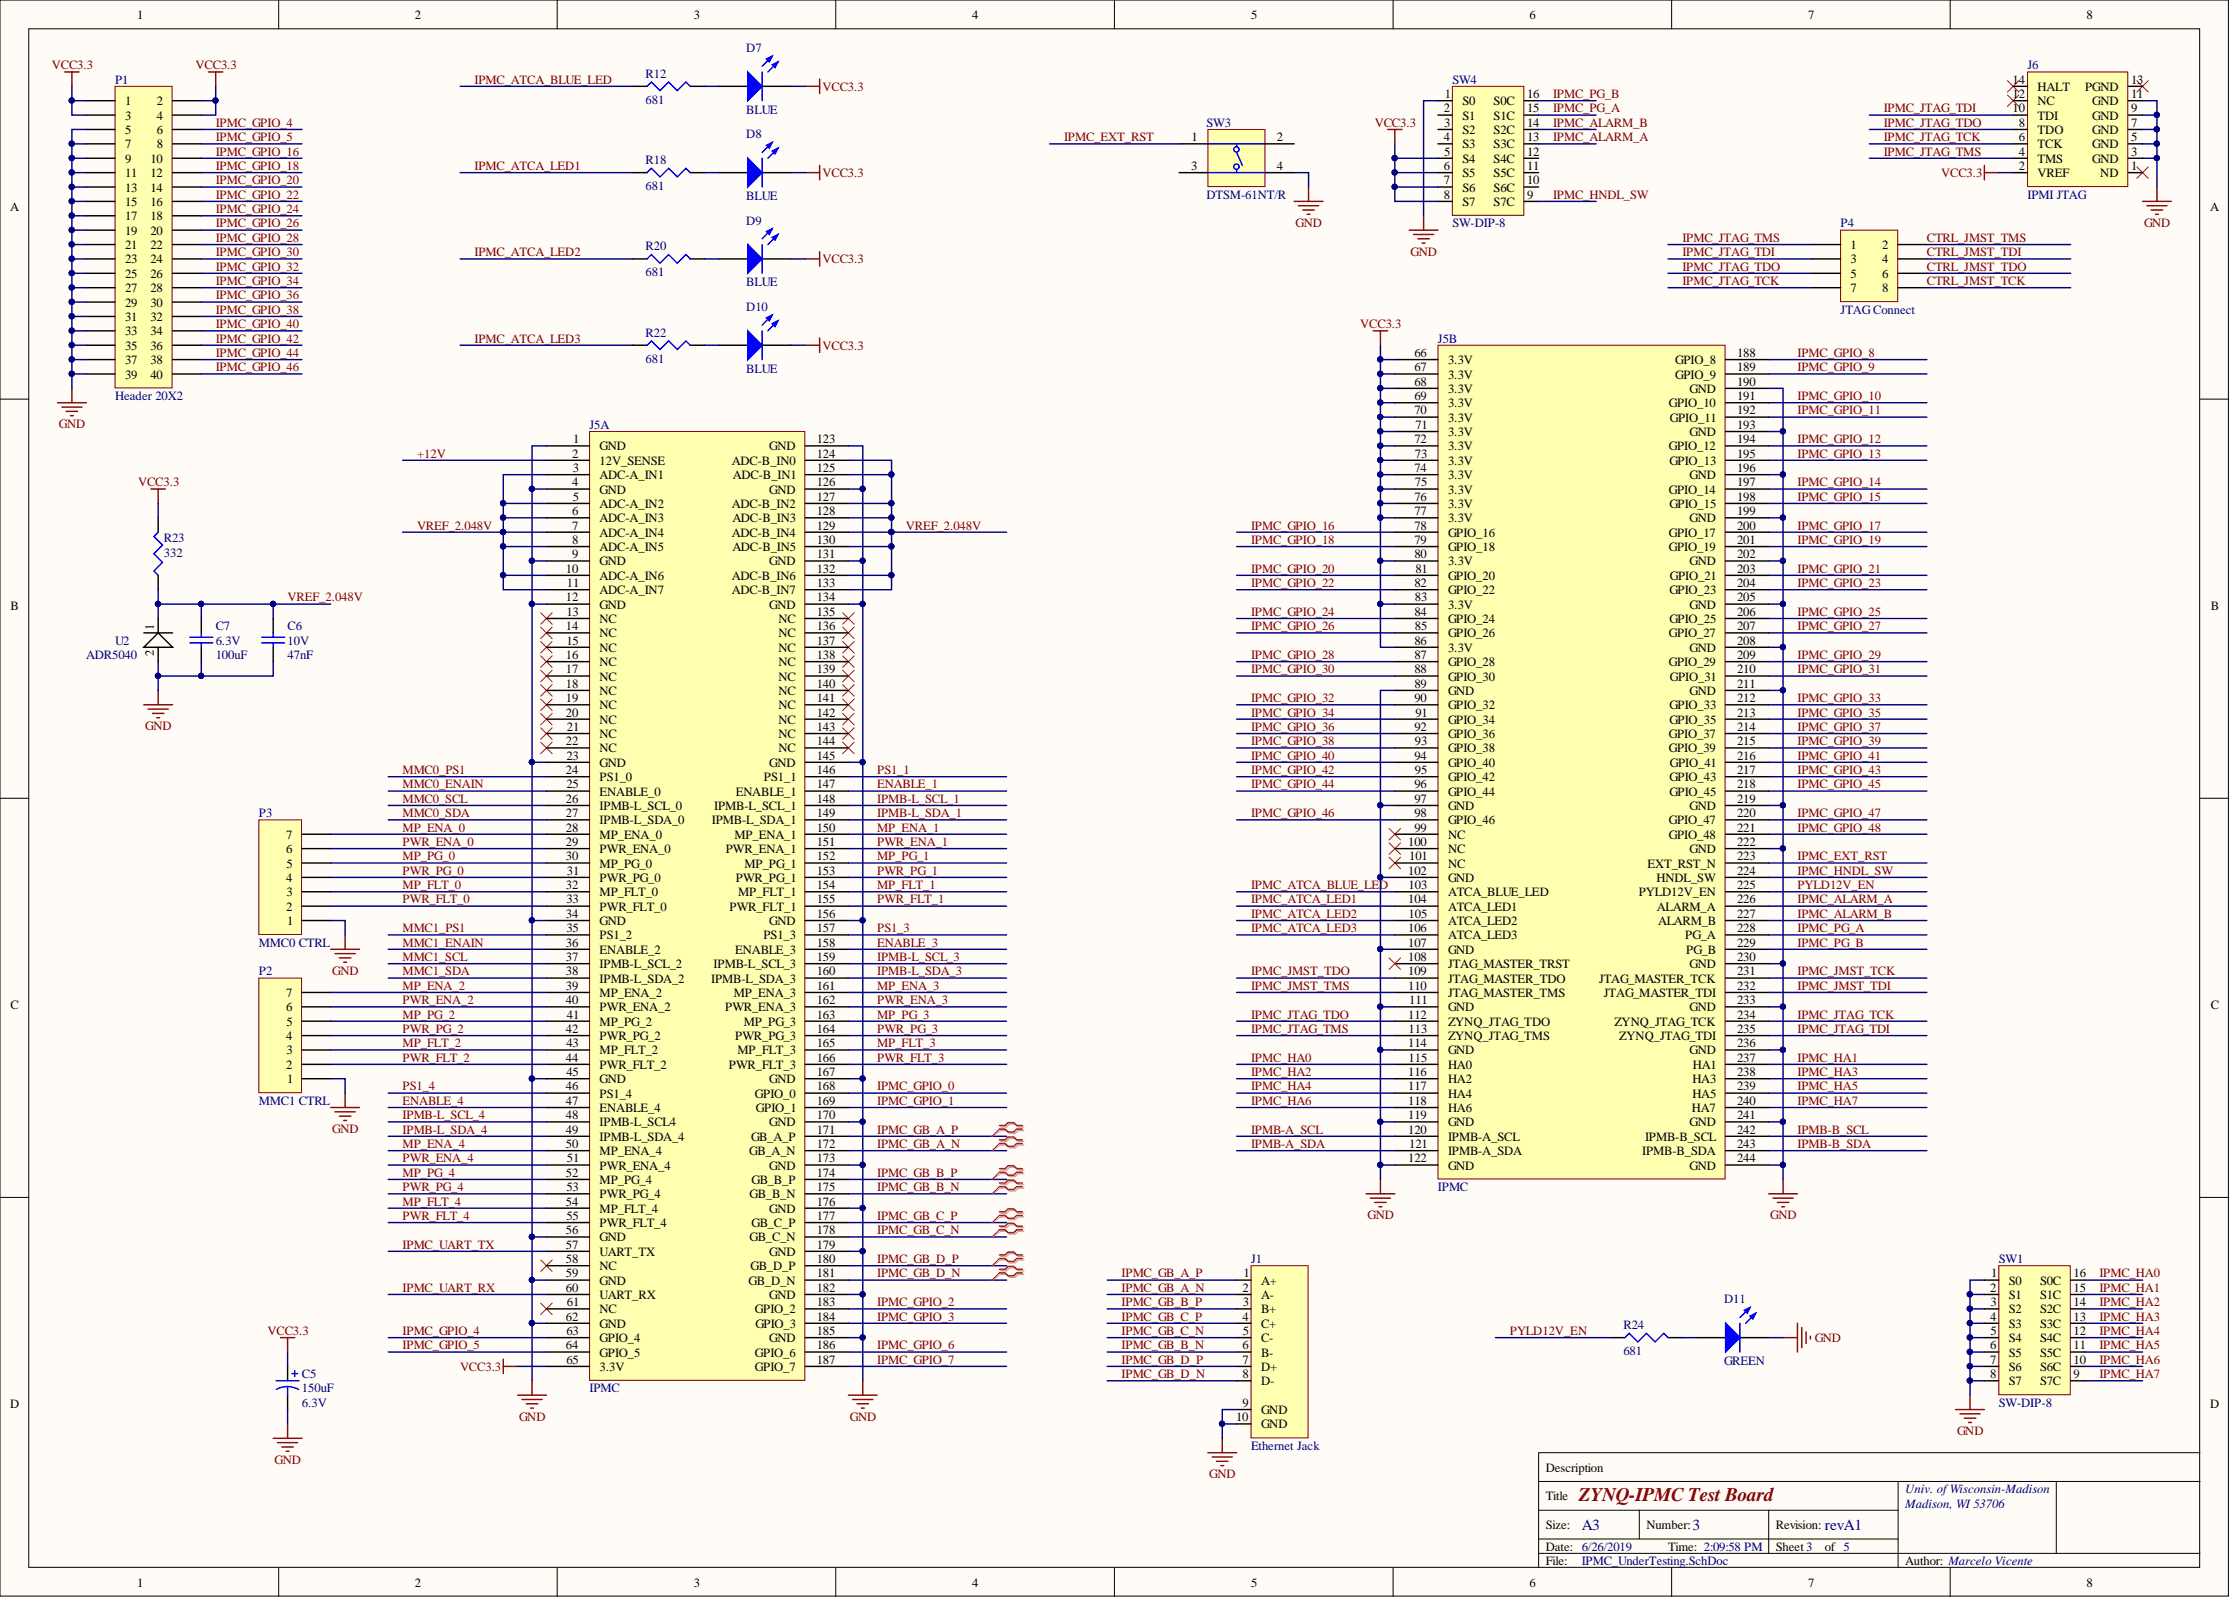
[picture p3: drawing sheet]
<svg xmlns="http://www.w3.org/2000/svg" width="393mm" height="282mm" viewBox="0 0 393 282" stroke-linecap="round" stroke-linejoin="round" font-family="sans-serif">
<defs><g id="words">
<text font-size="3.4" fill="#800000" x="278.5" y="264.7">ZYNQ-IPMC Test Board</text>
<g font-size="2.7" fill="#000080">
<text x="279" y="269.8">A3</text>
<text x="298.5" y="269.8">3</text>
<text x="321.9" y="269.8">revA1</text>
</g>
<g font-size="2.2">
<text x="24.2" y="3.3">1</text>
<text x="73.2" y="3.3">2</text>
<text x="122.4" y="3.3">3</text>
<text x="171.5" y="3.3">4</text>
<text x="220.7" y="3.3">5</text>
<text x="269.8" y="3.3">6</text>
<text x="318.9" y="3.3">7</text>
<text x="368.1" y="3.3">8</text>
<text x="254.8" y="17.3">1</text>
<text x="269.4" y="17.3">16</text>
<text x="355" y="17.3">12</text>
<text x="355" y="14.8">14</text>
<text x="359.4" y="16">HALT</text>
<text x="367.8" y="16">PGND</text>
<text x="375.9" y="17.3">11</text>
<text x="375.9" y="14.8">13</text>
<text x="22.1" y="18.6">1</text>
<text x="22.1" y="21.1">3</text>
<text x="22.1" y="23.6">5</text>
<text x="27.6" y="18.6">2</text>
<text x="27.6" y="21.1">4</text>
<text x="27.6" y="23.6">6</text>
<text x="254.7" y="19.8">2</text>
<text x="254.7" y="22.4">3</text>
<text x="258" y="18.6">S0</text>
<text x="258" y="21.1">S1</text>
<text x="258" y="23.6">S2</text>
<text x="263.5" y="23.6">S2C</text>
<text x="263.5" y="21.1">S1C</text>
<text x="263.5" y="18.6">S0C</text>
<text x="269.4" y="22.4">14</text>
<text x="269.4" y="19.8">15</text>
<text x="355" y="19.8">10</text>
<text x="356.1" y="22.4">8</text>
<text x="359.4" y="23.6">TDO</text>
<text x="359.4" y="21.1">TDI</text>
<text x="359.4" y="18.6">NC</text>
<text x="369" y="23.6">GND</text>
<text x="369" y="21.1">GND</text>
<text x="369" y="18.6">GND</text>
<text x="375.9" y="22.4">7</text>
<text x="375.9" y="19.8">9</text>
<text x="22.1" y="26.2">7</text>
<text x="22.1" y="28.7">9</text>
<text x="26.5" y="28.7">10</text>
<text x="27.6" y="26.2">8</text>
<text x="210.1" y="30">3</text>
<text x="210.2" y="24.9">1</text>
<text x="225.2" y="24.9">2</text>
<text x="225.2" y="30">4</text>
<text x="254.7" y="24.9">4</text>
<text x="254.7" y="30">6</text>
<text x="254.7" y="27.4">5</text>
<text x="258" y="26.2">S3</text>
<text x="258" y="28.7">S4</text>
<text x="263.5" y="28.7">S4C</text>
<text x="263.5" y="26.2">S3C</text>
<text x="269.4" y="30">11</text>
<text x="269.4" y="27.4">12</text>
<text x="269.4" y="24.9">13</text>
<text x="356.1" y="30">2</text>
<text x="356.1" y="27.4">4</text>
<text x="356.1" y="24.9">6</text>
<text x="359.4" y="28.7">TMS</text>
<text x="359.4" y="26.2">TCK</text>
<text x="369" y="28.7">GND</text>
<text x="369" y="26.2">GND</text>
<text x="375.9" y="30">1</text>
<text x="375.9" y="27.4">3</text>
<text x="375.9" y="24.9">5</text>
<text x="22.1" y="31.2">11</text>
<text x="22.1" y="33.8">13</text>
<text x="26.5" y="31.2">12</text>
<text x="26.5" y="33.8">14</text>
<text x="254.7" y="32.5">7</text>
<text x="254.7" y="35.1">8</text>
<text x="258" y="31.2">S5</text>
<text x="258" y="33.8">S6</text>
<text x="263.5" y="33.8">S6C</text>
<text x="263.5" y="31.2">S5C</text>
<text x="269.4" y="35.1">9</text>
<text x="269.4" y="32.5">10</text>
<text x="359.4" y="31.2">VREF</text>
<text x="370.5" y="31.2">ND</text>
<text x="1.8" y="37.2">A</text>
<text x="22.1" y="36.3">15</text>
<text x="22.1" y="38.9">17</text>
<text x="22.1" y="41.4">19</text>
<text x="26.5" y="36.3">16</text>
<text x="26.5" y="38.9">18</text>
<text x="26.5" y="41.4">20</text>
<text x="258" y="36.3">S7</text>
<text x="263.5" y="36.3">S7C</text>
<text x="389.8" y="37.2">A</text>
<text x="22.1" y="43.9">21</text>
<text x="22.1" y="46.5">23</text>
<text x="26.5" y="43.9">22</text>
<text x="26.5" y="46.5">24</text>
<text x="326.4" y="43.9">1</text>
<text x="326.4" y="46.5">3</text>
<text x="332" y="43.9">2</text>
<text x="332" y="46.5">4</text>
<text x="22.1" y="49">25</text>
<text x="22.1" y="51.5">27</text>
<text x="26.5" y="49">26</text>
<text x="26.5" y="51.5">28</text>
<text x="326.4" y="49">5</text>
<text x="326.4" y="51.5">7</text>
<text x="332" y="49">6</text>
<text x="332" y="51.5">8</text>
<text x="22.1" y="54.1">29</text>
<text x="22.1" y="56.6">31</text>
<text x="22.1" y="59.2">33</text>
<text x="26.5" y="54.1">30</text>
<text x="26.5" y="56.6">32</text>
<text x="26.5" y="59.2">34</text>
<text x="22.1" y="61.7">35</text>
<text x="22.1" y="64.2">37</text>
<text x="26.5" y="61.7">36</text>
<text x="26.5" y="64.2">38</text>
<text x="249.5" y="63">66</text>
<text x="249.5" y="65.5">67</text>
<text x="255.4" y="64.2">3.3V</text>
<text x="295.5" y="64.2">GPIO_8</text>
<text x="306.4" y="63">188</text>
<text x="306.4" y="65.5">189</text>
<text x="22.1" y="66.8">39</text>
<text x="26.5" y="66.8">40</text>
<text x="249.5" y="68">68</text>
<text x="249.5" y="70.6">69</text>
<text x="255.4" y="66.8">3.3V</text>
<text x="255.4" y="69.3">3.3V</text>
<text x="255.4" y="71.8">3.3V</text>
<text x="294.4" y="71.8">GPIO_10</text>
<text x="295.5" y="66.8">GPIO_9</text>
<text x="298" y="69.3">GND</text>
<text x="306.4" y="68">190</text>
<text x="306.4" y="70.6">191</text>
<text x="249.5" y="73.1">70</text>
<text x="249.7" y="75.6">71</text>
<text x="255.4" y="74.4">3.3V</text>
<text x="255.4" y="76.9">3.3V</text>
<text x="294.6" y="74.4">GPIO_11</text>
<text x="298" y="76.9">GND</text>
<text x="306.4" y="73.1">192</text>
<text x="306.4" y="75.6">193</text>
<text x="100.9" y="80.7">2</text>
<text x="101" y="83.3">3</text>
<text x="101.1" y="78.2">1</text>
<text x="105.8" y="82">12V_SENSE</text>
<text x="105.8" y="79.4">GND</text>
<text x="129.1" y="82">ADC-B_IN0</text>
<text x="135.7" y="79.4">GND</text>
<text x="144.1" y="78.2">123</text>
<text x="144.1" y="80.7">124</text>
<text x="144.1" y="83.3">125</text>
<text x="249.5" y="78.2">72</text>
<text x="249.5" y="83.3">74</text>
<text x="249.6" y="80.7">73</text>
<text x="255.4" y="79.4">3.3V</text>
<text x="255.4" y="82">3.3V</text>
<text x="294.4" y="79.4">GPIO_12</text>
<text x="294.5" y="82">GPIO_13</text>
<text x="306.4" y="78.2">194</text>
<text x="306.4" y="80.7">195</text>
<text x="306.4" y="83.3">196</text>
<text x="100.9" y="85.8">4</text>
<text x="101" y="88.3">5</text>
<text x="105.8" y="84.5">ADC-A_IN1</text>
<text x="105.8" y="87.1">GND</text>
<text x="105.8" y="89.6">ADC-A_IN2</text>
<text x="129.1" y="89.6">ADC-B_IN2</text>
<text x="129.3" y="84.5">ADC-B_IN1</text>
<text x="135.7" y="87.1">GND</text>
<text x="144.1" y="85.8">126</text>
<text x="144.1" y="88.3">127</text>
<text x="249.5" y="88.3">76</text>
<text x="249.6" y="85.8">75</text>
<text x="255.4" y="84.5">3.3V</text>
<text x="255.4" y="87.1">3.3V</text>
<text x="255.4" y="89.6">3.3V</text>
<text x="294.4" y="87.1">GPIO_14</text>
<text x="294.5" y="89.6">GPIO_15</text>
<text x="298" y="84.5">GND</text>
<text x="306.4" y="85.8">197</text>
<text x="306.4" y="88.3">198</text>
<text x="100.9" y="90.9">6</text>
<text x="100.9" y="93.4">7</text>
<text x="100.9" y="95.9">8</text>
<text x="105.8" y="92.1">ADC-A_IN3</text>
<text x="105.8" y="94.7">ADC-A_IN4</text>
<text x="129.1" y="94.7">ADC-B_IN4</text>
<text x="129.2" y="92.1">ADC-B_IN3</text>
<text x="144.1" y="90.9">128</text>
<text x="144.1" y="93.4">129</text>
<text x="144.1" y="95.9">130</text>
<text x="249.5" y="90.9">77</text>
<text x="249.5" y="93.4">78</text>
<text x="249.5" y="95.9">79</text>
<text x="255.4" y="92.1">3.3V</text>
<text x="255.4" y="94.7">GPIO_16</text>
<text x="294.4" y="94.7">GPIO_17</text>
<text x="298" y="92.1">GND</text>
<text x="306.4" y="90.9">199</text>
<text x="306.4" y="93.4">200</text>
<text x="306.4" y="95.9">201</text>
<text x="99.8" y="101">10</text>
<text x="100.9" y="98.5">9</text>
<text x="105.8" y="97.2">ADC-A_IN5</text>
<text x="105.8" y="99.7">GND</text>
<text x="129.2" y="97.2">ADC-B_IN5</text>
<text x="135.7" y="99.7">GND</text>
<text x="144.1" y="98.5">131</text>
<text x="144.1" y="101">132</text>
<text x="249.5" y="98.5">80</text>
<text x="249.7" y="101">81</text>
<text x="255.4" y="97.2">GPIO_18</text>
<text x="255.4" y="99.7">3.3V</text>
<text x="294.4" y="97.2">GPIO_19</text>
<text x="298" y="99.7">GND</text>
<text x="306.4" y="98.5">202</text>
<text x="306.4" y="101">203</text>
<text x="1.9" y="107.6">B</text>
<text x="99.8" y="106.1">12</text>
<text x="100" y="103.5">11</text>
<text x="105.8" y="102.3">ADC-A_IN6</text>
<text x="105.8" y="104.8">ADC-A_IN7</text>
<text x="105.8" y="107.4">GND</text>
<text x="129.1" y="102.3">ADC-B_IN6</text>
<text x="129.1" y="104.8">ADC-B_IN7</text>
<text x="135.7" y="107.4">GND</text>
<text x="144.1" y="103.5">133</text>
<text x="144.1" y="106.1">134</text>
<text x="249.5" y="103.5">82</text>
<text x="249.6" y="106.1">83</text>
<text x="255.4" y="102.3">GPIO_20</text>
<text x="255.4" y="104.8">GPIO_22</text>
<text x="255.4" y="107.4">3.3V</text>
<text x="294.5" y="104.8">GPIO_23</text>
<text x="294.6" y="102.3">GPIO_21</text>
<text x="298" y="107.4">GND</text>
<text x="306.4" y="103.5">204</text>
<text x="306.4" y="106.1">205</text>
<text x="389.9" y="107.6">B</text>
<text x="27.2" y="111.1" transform="rotate(-90 27.2 111.1)">1</text>
<text x="99.8" y="111.2">14</text>
<text x="99.9" y="108.6">13</text>
<text x="99.9" y="113.7">15</text>
<text x="105.8" y="109.9">NC</text>
<text x="105.8" y="112.4">NC</text>
<text x="137.3" y="109.9">NC</text>
<text x="137.3" y="112.4">NC</text>
<text x="144.1" y="108.6">135</text>
<text x="144.1" y="111.2">136</text>
<text x="144.1" y="113.7">137</text>
<text x="249.5" y="108.6">84</text>
<text x="249.5" y="113.7">86</text>
<text x="249.6" y="111.2">85</text>
<text x="255.4" y="109.9">GPIO_24</text>
<text x="255.4" y="112.4">GPIO_26</text>
<text x="294.4" y="112.4">GPIO_27</text>
<text x="294.5" y="109.9">GPIO_25</text>
<text x="306.4" y="108.6">206</text>
<text x="306.4" y="111.2">207</text>
<text x="306.4" y="113.7">208</text>
<text x="27.2" y="115.8" transform="rotate(-90 27.2 115.8)">2</text>
<text x="99.8" y="116.2">16</text>
<text x="99.8" y="118.8">17</text>
<text x="105.8" y="115">NC</text>
<text x="105.8" y="117.5">NC</text>
<text x="137.3" y="115">NC</text>
<text x="137.3" y="117.5">NC</text>
<text x="144.1" y="116.2">138</text>
<text x="144.1" y="118.8">139</text>
<text x="249.5" y="116.2">87</text>
<text x="249.5" y="118.8">88</text>
<text x="255.4" y="115">3.3V</text>
<text x="255.4" y="117.5">GPIO_28</text>
<text x="294.4" y="117.5">GPIO_29</text>
<text x="298" y="115">GND</text>
<text x="306.4" y="116.2">209</text>
<text x="306.4" y="118.8">210</text>
<text x="99.8" y="121.3">18</text>
<text x="99.8" y="123.8">19</text>
<text x="105.8" y="120">NC</text>
<text x="105.8" y="122.6">NC</text>
<text x="105.8" y="125.1">NC</text>
<text x="137.3" y="120">NC</text>
<text x="137.3" y="122.6">NC</text>
<text x="137.3" y="125.1">NC</text>
<text x="144.1" y="121.3">140</text>
<text x="144.1" y="123.8">141</text>
<text x="249.5" y="121.3">89</text>
<text x="249.5" y="123.8">90</text>
<text x="255.4" y="120">GPIO_30</text>
<text x="255.4" y="122.6">GND</text>
<text x="255.4" y="125.1">GPIO_32</text>
<text x="294.5" y="125.1">GPIO_33</text>
<text x="294.6" y="120">GPIO_31</text>
<text x="298" y="122.6">GND</text>
<text x="306.4" y="121.3">211</text>
<text x="306.4" y="123.8">212</text>
<text x="99.8" y="126.4">20</text>
<text x="99.8" y="131.5">22</text>
<text x="100" y="128.9">21</text>
<text x="105.8" y="127.7">NC</text>
<text x="105.8" y="130.2">NC</text>
<text x="137.3" y="127.7">NC</text>
<text x="137.3" y="130.2">NC</text>
<text x="144.1" y="126.4">142</text>
<text x="144.1" y="128.9">143</text>
<text x="144.1" y="131.5">144</text>
<text x="249.5" y="128.9">92</text>
<text x="249.6" y="131.5">93</text>
<text x="249.7" y="126.4">91</text>
<text x="255.4" y="127.7">GPIO_34</text>
<text x="255.4" y="130.2">GPIO_36</text>
<text x="294.4" y="130.2">GPIO_37</text>
<text x="294.5" y="127.7">GPIO_35</text>
<text x="306.4" y="126.4">213</text>
<text x="306.4" y="128.9">214</text>
<text x="306.4" y="131.5">215</text>
<text x="99.8" y="136.5">24</text>
<text x="99.9" y="134">23</text>
<text x="105.8" y="132.7">NC</text>
<text x="105.8" y="135.3">GND</text>
<text x="105.8" y="137.8">PS1_0</text>
<text x="134.8" y="137.8">PS1_1</text>
<text x="135.7" y="135.3">GND</text>
<text x="137.3" y="132.7">NC</text>
<text x="144.1" y="134">145</text>
<text x="144.1" y="136.5">146</text>
<text x="249.5" y="134">94</text>
<text x="249.6" y="136.5">95</text>
<text x="255.4" y="132.7">GPIO_38</text>
<text x="255.4" y="135.3">GPIO_40</text>
<text x="255.4" y="137.8">GPIO_42</text>
<text x="294.4" y="132.7">GPIO_39</text>
<text x="294.5" y="137.8">GPIO_43</text>
<text x="294.6" y="135.3">GPIO_41</text>
<text x="306.4" y="134">216</text>
<text x="306.4" y="136.5">217</text>
<text x="99.8" y="141.6">26</text>
<text x="99.9" y="139.1">25</text>
<text x="105.8" y="140.3">ENABLE_0</text>
<text x="105.8" y="142.9">IPMB-L_SCL_0</text>
<text x="126" y="142.9">IPMB-L_SCL_1</text>
<text x="129.8" y="140.3">ENABLE_1</text>
<text x="144.1" y="139.1">147</text>
<text x="144.1" y="141.6">148</text>
<text x="249.5" y="139.1">96</text>
<text x="249.5" y="141.6">97</text>
<text x="255.4" y="140.3">GPIO_44</text>
<text x="255.4" y="142.9">GND</text>
<text x="294.5" y="140.3">GPIO_45</text>
<text x="298" y="142.9">GND</text>
<text x="306.4" y="139.1">218</text>
<text x="306.4" y="141.6">219</text>
<text x="50.5" y="147.9">7</text>
<text x="99.8" y="144.1">27</text>
<text x="99.8" y="146.7">28</text>
<text x="99.8" y="149.2">29</text>
<text x="105.8" y="145.4">IPMB-L_SDA_0</text>
<text x="105.8" y="147.9">MP_ENA_0</text>
<text x="125.6" y="145.4">IPMB-L_SDA_1</text>
<text x="129.5" y="147.9">MP_ENA_1</text>
<text x="144.1" y="144.1">149</text>
<text x="144.1" y="146.7">150</text>
<text x="144.1" y="149.2">151</text>
<text x="248.4" y="149.2">100</text>
<text x="249.5" y="144.1">98</text>
<text x="249.5" y="146.7">99</text>
<text x="255.4" y="145.4">GPIO_46</text>
<text x="255.4" y="147.9">NC</text>
<text x="294.4" y="145.4">GPIO_47</text>
<text x="294.4" y="147.9">GPIO_48</text>
<text x="306.4" y="144.1">220</text>
<text x="306.4" y="146.7">221</text>
<text x="306.4" y="149.2">222</text>
<text x="50.5" y="155.6">4</text>
<text x="50.5" y="150.5">6</text>
<text x="50.6" y="153">5</text>
<text x="99.8" y="151.8">30</text>
<text x="100" y="154.3">31</text>
<text x="105.8" y="150.5">PWR_ENA_0</text>
<text x="105.8" y="153">MP_PG_0</text>
<text x="105.8" y="155.6">PWR_PG_0</text>
<text x="128" y="150.5">PWR_ENA_1</text>
<text x="129.8" y="155.6">PWR_PG_1</text>
<text x="131.3" y="153">MP_PG_1</text>
<text x="144.1" y="151.8">152</text>
<text x="144.1" y="154.3">153</text>
<text x="248.4" y="154.3">102</text>
<text x="248.6" y="151.8">101</text>
<text x="255.4" y="150.5">NC</text>
<text x="255.4" y="153">NC</text>
<text x="255.4" y="155.6">GND</text>
<text x="290.6" y="153">EXT_RST_N</text>
<text x="292.2" y="155.6">HNDL_SW</text>
<text x="298" y="150.5">GND</text>
<text x="306.4" y="151.8">223</text>
<text x="306.4" y="154.3">224</text>
<text x="50.5" y="160.6">2</text>
<text x="50.6" y="158.1">3</text>
<text x="99.8" y="156.8">32</text>
<text x="99.8" y="161.9">34</text>
<text x="99.9" y="159.4">33</text>
<text x="105.8" y="158.1">MP_FLT_0</text>
<text x="105.8" y="160.6">PWR_FLT_0</text>
<text x="128.7" y="160.6">PWR_FLT_1</text>
<text x="130.2" y="158.1">MP_FLT_1</text>
<text x="144.1" y="156.8">154</text>
<text x="144.1" y="159.4">155</text>
<text x="144.1" y="161.9">156</text>
<text x="248.4" y="159.4">104</text>
<text x="248.5" y="156.8">103</text>
<text x="248.5" y="161.9">105</text>
<text x="255.4" y="158.1">ATCA_BLUE_LED</text>
<text x="255.4" y="160.6">ATCA_LED1</text>
<text x="289" y="158.1">PYLD12V_EN</text>
<text x="292.3" y="160.6">ALARM_A</text>
<text x="306.4" y="156.8">225</text>
<text x="306.4" y="159.4">226</text>
<text x="306.4" y="161.9">227</text>
<text x="50.7" y="163.2">1</text>
<text x="99.8" y="167">36</text>
<text x="99.9" y="164.4">35</text>
<text x="105.8" y="163.2">GND</text>
<text x="105.8" y="165.7">PS1_2</text>
<text x="134.7" y="165.7">PS1_3</text>
<text x="135.7" y="163.2">GND</text>
<text x="144.1" y="164.4">157</text>
<text x="144.1" y="167">158</text>
<text x="248.4" y="164.4">106</text>
<text x="248.4" y="167">107</text>
<text x="255.4" y="163.2">ATCA_LED2</text>
<text x="255.4" y="165.7">ATCA_LED3</text>
<text x="292.5" y="163.2">ALARM_B</text>
<text x="297.3" y="165.7">PG_A</text>
<text x="306.4" y="164.4">228</text>
<text x="306.4" y="167">229</text>
<text x="99.8" y="169.5">37</text>
<text x="99.8" y="172">38</text>
<text x="105.8" y="168.2">ENABLE_2</text>
<text x="105.8" y="170.8">IPMB-L_SCL_2</text>
<text x="105.8" y="173.3">IPMB-L_SDA_2</text>
<text x="125.5" y="173.3">IPMB-L_SDA_3</text>
<text x="125.9" y="170.8">IPMB-L_SCL_3</text>
<text x="129.7" y="168.2">ENABLE_3</text>
<text x="144.1" y="169.5">159</text>
<text x="144.1" y="172">160</text>
<text x="248.4" y="169.5">108</text>
<text x="248.4" y="172">109</text>
<text x="255.4" y="168.2">GND</text>
<text x="255.4" y="170.8">JTAG_MASTER_TRST</text>
<text x="255.4" y="173.3">JTAG_MASTER_TDO</text>
<text x="282" y="173.3">JTAG_MASTER_TCK</text>
<text x="297.4" y="168.2">PG_B</text>
<text x="298" y="170.8">GND</text>
<text x="306.4" y="169.5">230</text>
<text x="306.4" y="172">231</text>
<text x="1.9" y="178">C</text>
<text x="50.5" y="178.4">6</text>
<text x="50.5" y="175.9">7</text>
<text x="99.8" y="174.6">39</text>
<text x="99.8" y="177.1">40</text>
<text x="100" y="179.7">41</text>
<text x="105.8" y="175.9">MP_ENA_2</text>
<text x="105.8" y="178.4">PWR_ENA_2</text>
<text x="127.9" y="178.4">PWR_ENA_3</text>
<text x="129.4" y="175.9">MP_ENA_3</text>
<text x="144.1" y="174.6">161</text>
<text x="144.1" y="177.1">162</text>
<text x="144.1" y="179.7">163</text>
<text x="248.4" y="174.6">110</text>
<text x="248.4" y="179.7">112</text>
<text x="248.6" y="177.1">111</text>
<text x="255.4" y="175.9">JTAG_MASTER_TMS</text>
<text x="255.4" y="178.4">GND</text>
<text x="282.9" y="175.9">JTAG_MASTER_TDI</text>
<text x="298" y="178.4">GND</text>
<text x="306.4" y="174.6">232</text>
<text x="306.4" y="177.1">233</text>
<text x="306.4" y="179.7">234</text>
<text x="389.9" y="178">C</text>
<text x="50.5" y="183.5">4</text>
<text x="50.6" y="180.9">5</text>
<text x="99.8" y="182.2">42</text>
<text x="99.9" y="184.7">43</text>
<text x="105.8" y="180.9">MP_PG_2</text>
<text x="105.8" y="183.5">PWR_PG_2</text>
<text x="129.7" y="183.5">PWR_PG_3</text>
<text x="131.2" y="180.9">MP_PG_3</text>
<text x="144.1" y="182.2">164</text>
<text x="144.1" y="184.7">165</text>
<text x="248.4" y="184.7">114</text>
<text x="248.5" y="182.2">113</text>
<text x="255.4" y="180.9">ZYNQ_JTAG_TDO</text>
<text x="255.4" y="183.5">ZYNQ_JTAG_TMS</text>
<text x="284.8" y="180.9">ZYNQ_JTAG_TCK</text>
<text x="285.6" y="183.5">ZYNQ_JTAG_TDI</text>
<text x="306.4" y="182.2">235</text>
<text x="306.4" y="184.7">236</text>
<text x="50.5" y="188.5">2</text>
<text x="50.6" y="186">3</text>
<text x="50.7" y="191.1">1</text>
<text x="99.8" y="187.3">44</text>
<text x="99.9" y="189.8">45</text>
<text x="105.8" y="186">MP_FLT_2</text>
<text x="105.8" y="188.5">PWR_FLT_2</text>
<text x="105.8" y="191.1">GND</text>
<text x="128.6" y="188.5">PWR_FLT_3</text>
<text x="130.1" y="186">MP_FLT_3</text>
<text x="135.7" y="191.1">GND</text>
<text x="144.1" y="187.3">166</text>
<text x="144.1" y="189.8">167</text>
<text x="248.4" y="189.8">116</text>
<text x="248.5" y="187.3">115</text>
<text x="255.4" y="186">GND</text>
<text x="255.4" y="188.5">HA0</text>
<text x="255.4" y="191.1">HA2</text>
<text x="298" y="186">GND</text>
<text x="298.5" y="191.1">HA3</text>
<text x="298.6" y="188.5">HA1</text>
<text x="306.4" y="187.3">237</text>
<text x="306.4" y="189.8">238</text>
<text x="99.8" y="192.3">46</text>
<text x="99.8" y="194.9">47</text>
<text x="99.8" y="197.4">48</text>
<text x="105.8" y="193.6">PS1_4</text>
<text x="105.8" y="196.1">ENABLE_4</text>
<text x="133.2" y="193.6">GPIO_0</text>
<text x="133.3" y="196.1">GPIO_1</text>
<text x="144.1" y="192.3">168</text>
<text x="144.1" y="194.9">169</text>
<text x="144.1" y="197.4">170</text>
<text x="248.4" y="192.3">117</text>
<text x="248.4" y="194.9">118</text>
<text x="248.4" y="197.4">119</text>
<text x="255.4" y="193.6">HA4</text>
<text x="255.4" y="196.1">HA6</text>
<text x="298.4" y="196.1">HA7</text>
<text x="298.5" y="193.6">HA5</text>
<text x="306.4" y="192.3">239</text>
<text x="306.4" y="194.9">240</text>
<text x="306.4" y="197.4">241</text>
<text x="99.8" y="200">49</text>
<text x="99.8" y="202.5">50</text>
<text x="105.8" y="198.7">IPMB-L_SCL4</text>
<text x="105.8" y="201.2">IPMB-L_SDA_4</text>
<text x="105.8" y="203.8">MP_ENA_4</text>
<text x="132.1" y="203.8">GB_A_N</text>
<text x="132.5" y="201.2">GB_A_P</text>
<text x="135.7" y="198.7">GND</text>
<text x="144.1" y="200">171</text>
<text x="144.1" y="202.5">172</text>
<text x="248.4" y="200">120</text>
<text x="248.6" y="202.5">121</text>
<text x="255.4" y="198.7">GND</text>
<text x="255.4" y="201.2">IPMB-A_SCL</text>
<text x="255.4" y="203.8">IPMB-A_SDA</text>
<text x="289.7" y="203.8">IPMB-B_SDA</text>
<text x="290.2" y="201.2">IPMB-B_SCL</text>
<text x="298" y="198.7">GND</text>
<text x="306.4" y="200">242</text>
<text x="306.4" y="202.5">243</text>
<text x="99.8" y="207.6">52</text>
<text x="100" y="205">51</text>
<text x="105.8" y="206.3">PWR_ENA_4</text>
<text x="105.8" y="208.8">MP_PG_4</text>
<text x="132.6" y="208.8">GB_B_P</text>
<text x="135.7" y="206.3">GND</text>
<text x="144.1" y="205">173</text>
<text x="144.1" y="207.6">174</text>
<text x="248.4" y="205">122</text>
<text x="255.4" y="206.3">GND</text>
<text x="298" y="206.3">GND</text>
<text x="306.4" y="205">244</text>
<text x="99.8" y="212.6">54</text>
<text x="99.9" y="210.1">53</text>
<text x="99.9" y="215.2">55</text>
<text x="105.8" y="211.4">PWR_PG_4</text>
<text x="105.8" y="213.9">MP_FLT_4</text>
<text x="132.2" y="211.4">GB_B_N</text>
<text x="135.7" y="213.9">GND</text>
<text x="144.1" y="210.1">175</text>
<text x="144.1" y="212.6">176</text>
<text x="144.1" y="215.2">177</text>
<text x="99.8" y="217.7">56</text>
<text x="99.8" y="220.3">57</text>
<text x="105.8" y="216.4">PWR_FLT_4</text>
<text x="105.8" y="219">GND</text>
<text x="105.8" y="221.5">UART_TX</text>
<text x="132.2" y="219">GB_C_N</text>
<text x="132.6" y="216.4">GB_C_P</text>
<text x="135.7" y="221.5">GND</text>
<text x="144.1" y="217.7">178</text>
<text x="144.1" y="220.3">179</text>
<text x="99.8" y="222.8">58</text>
<text x="99.8" y="225.3">59</text>
<text x="99.8" y="227.9">60</text>
<text x="105.8" y="224.1">NC</text>
<text x="105.8" y="226.6">GND</text>
<text x="132" y="226.6">GB_D_N</text>
<text x="132.4" y="224.1">GB_D_P</text>
<text x="144.1" y="222.8">180</text>
<text x="144.1" y="225.3">181</text>
<text x="144.1" y="227.9">182</text>
<text x="219.1" y="227.9">2</text>
<text x="219.3" y="225.3">1</text>
<text x="222.4" y="226.6">A+</text>
<text x="351" y="227.9">2</text>
<text x="351.2" y="225.3">1</text>
<text x="354.3" y="226.6">S0</text>
<text x="359.8" y="226.6">S0C</text>
<text x="365.8" y="227.9">15</text>
<text x="365.8" y="225.3">16</text>
<text x="99.8" y="232.9">62</text>
<text x="100" y="230.4">61</text>
<text x="105.8" y="229.1">UART_RX</text>
<text x="105.8" y="231.7">NC</text>
<text x="133.2" y="231.7">GPIO_2</text>
<text x="135.7" y="229.1">GND</text>
<text x="144.1" y="230.4">183</text>
<text x="144.1" y="232.9">184</text>
<text x="219.1" y="232.9">4</text>
<text x="219.2" y="230.4">3</text>
<text x="222.4" y="229.1">A-</text>
<text x="222.4" y="231.7">B+</text>
<text x="351" y="232.9">4</text>
<text x="351.1" y="230.4">3</text>
<text x="354.3" y="229.1">S1</text>
<text x="354.3" y="231.7">S2</text>
<text x="359.8" y="231.7">S2C</text>
<text x="359.8" y="229.1">S1C</text>
<text x="365.8" y="232.9">13</text>
<text x="365.8" y="230.4">14</text>
<text x="99.8" y="238">64</text>
<text x="99.9" y="235.5">63</text>
<text x="105.8" y="234.2">GND</text>
<text x="105.8" y="236.7">GPIO_4</text>
<text x="105.8" y="239.3">GPIO_5</text>
<text x="133.2" y="239.3">GPIO_6</text>
<text x="133.2" y="234.2">GPIO_3</text>
<text x="135.7" y="236.7">GND</text>
<text x="144.1" y="235.5">185</text>
<text x="144.1" y="238">186</text>
<text x="219.1" y="238">6</text>
<text x="219.2" y="235.5">5</text>
<text x="222.4" y="234.2">C+</text>
<text x="222.4" y="236.7">C-</text>
<text x="222.4" y="239.3">B-</text>
<text x="351" y="238">6</text>
<text x="351.1" y="235.5">5</text>
<text x="354.3" y="234.2">S3</text>
<text x="354.3" y="236.7">S4</text>
<text x="354.3" y="239.3">S5</text>
<text x="359.8" y="239.3">S5C</text>
<text x="359.8" y="236.7">S4C</text>
<text x="359.8" y="234.2">S3C</text>
<text x="365.8" y="238">11</text>
<text x="365.8" y="235.5">12</text>
<text x="99.9" y="240.5">65</text>
<text x="105.8" y="241.8">3.3V</text>
<text x="133.2" y="241.8">GPIO_7</text>
<text x="144.1" y="240.5">187</text>
<text x="219.1" y="240.5">7</text>
<text x="219.1" y="243.1">8</text>
<text x="222.4" y="241.8">D+</text>
<text x="222.4" y="244.4">D-</text>
<text x="351" y="240.5">7</text>
<text x="351" y="243.1">8</text>
<text x="354.3" y="241.8">S6</text>
<text x="354.3" y="244.4">S7</text>
<text x="359.8" y="244.4">S7C</text>
<text x="359.8" y="241.8">S6C</text>
<text x="365.8" y="243.1">9</text>
<text x="365.8" y="240.5">10</text>
<text x="1.8" y="248.4">D</text>
<text x="218" y="250.7">10</text>
<text x="219.1" y="248.2">9</text>
<text x="222.4" y="249.4">GND</text>
<text x="222.4" y="252">GND</text>
<text x="389.8" y="248.4">D</text>
<text x="272.7" y="259.6">Description</text>
<text x="272.7" y="264.6">Title</text>
<text x="272.7" y="269.7">Size:</text>
<text x="290.4" y="269.7">Number:</text>
<text x="313.2" y="269.7">Revision:</text>
<text x="272.7" y="273.5">Date: 6/26/2019</text>
<text x="294.2" y="273.5">Time: 2:09:58 PM</text>
<text x="313.2" y="273.5">Sheet 3</text>
<text x="321.9" y="273.5">of 5</text>
<text x="24.2" y="279.8">1</text>
<text x="73.2" y="279.8">2</text>
<text x="122.4" y="279.8">3</text>
<text x="171.5" y="279.8">4</text>
<text x="220.7" y="279.8">5</text>
<text x="269.8" y="279.8">6</text>
<text x="272.7" y="276.1">File:</text>
<text x="318.9" y="279.8">7</text>
<text x="336.1" y="276.1">Author: Marcelo Vicente</text>
<text x="368.1" y="279.8">8</text>
</g>
<g font-size="2.2" fill="#000080">
<text x="131.6" y="9.2">D7</text>
<text x="20.3" y="14.8">P1</text>
<text x="113.9" y="13.7">R12</text>
<text x="256.2" y="14.8">SW4</text>
<text x="357.6" y="12.2">J6</text>
<text x="113.9" y="18.3">681</text>
<text x="131.6" y="20.1">BLUE</text>
<text x="212.8" y="22.4">SW3</text>
<text x="113.9" y="29">R18</text>
<text x="131.6" y="24.4">D8</text>
<text x="113.9" y="33.5">681</text>
<text x="131.6" y="35.3">BLUE</text>
<text x="212.8" y="35.1">DTSM-61NT/R</text>
<text x="357.6" y="35.1">IPMI JTAG</text>
<text x="131.6" y="39.6">D9</text>
<text x="256.2" y="40.1">SW-DIP-8</text>
<text x="324.7" y="40.1">P4</text>
<text x="113.9" y="44.2">R20</text>
<text x="113.9" y="48.8">681</text>
<text x="131.6" y="50.5">BLUE</text>
<text x="113.9" y="59.4">R22</text>
<text x="131.6" y="54.8">D10</text>
<text x="324.7" y="55.3">JTAG Connect</text>
<text x="113.9" y="64">681</text>
<text x="131.6" y="65.7">BLUE</text>
<text x="253.6" y="60.4">J5B</text>
<text x="20.3" y="70.6">Header 20X2</text>
<text x="104" y="75.6">J5A</text>
<text x="28.9" y="95.7">R23</text>
<text x="28.9" y="98.2">332</text>
<text x="20.3" y="113.7">U2</text>
<text x="38" y="113.7">6.3V</text>
<text x="38" y="111.2">C7</text>
<text x="50.7" y="113.7">10V</text>
<text x="50.7" y="111.2">C6</text>
<text x="15.2" y="116.2">ADR5040</text>
<text x="38" y="116.2">100uF</text>
<text x="50.7" y="116.2">47nF</text>
<text x="45.7" y="144.1">P3</text>
<text x="45.7" y="167">MMC0 CTRL</text>
<text x="45.7" y="172">P2</text>
<text x="45.7" y="194.9">MMC1 CTRL</text>
<text x="253.6" y="210.1">IPMC</text>
<text x="220.7" y="222.8">J1</text>
<text x="352.6" y="222.8">SW1</text>
<text x="304.1" y="229.9">D11</text>
<text x="286.4" y="239">681</text>
<text x="286.4" y="234.5">R24</text>
<text x="53.3" y="245.6">150uF</text>
<text x="53.3" y="243.1">C5</text>
<text x="104" y="245.6">IPMC</text>
<text x="304.1" y="240.8">GREEN</text>
<text x="53.3" y="248.2">6.3V</text>
<text x="352.6" y="248.2">SW-DIP-8</text>
<text x="220.7" y="255.8">Ethernet Jack</text>
<text x="336.1" y="263.4">Univ. ofWisconsin-Madison</text>
<text x="336.1" y="265.9">Madison, WI 53706</text>
<text x="279" y="276.1">IPMC_UnderTesting.SchDoc</text>
</g>
<g font-size="2.2" fill="#800000">
<text x="9.1" y="12.2">VCC3.3</text>
<text x="34.5" y="12.2">VCC3.3</text>
<text x="83.7" y="14.8">IPMC_ATCA_BLUE_LED</text>
<text x="145.1" y="16">VCC3.3</text>
<text x="273.9" y="17.3">IPMC_PG_B</text>
<text x="38" y="22.4">IPMC_GPIO_4</text>
<text x="242.5" y="22.4">VCC3.3</text>
<text x="273.9" y="22.4">IPMC_ALARM_B</text>
<text x="273.9" y="19.8">IPMC_PG_A</text>
<text x="332.3" y="19.8">IPMC_JTAG_TDI</text>
<text x="332.3" y="22.4">IPMC_JTAG_TDO</text>
<text x="38" y="24.9">IPMC_GPIO_5</text>
<text x="38" y="27.4">IPMC_GPIO_16</text>
<text x="38" y="30">IPMC_GPIO_18</text>
<text x="83.7" y="30">IPMC_ATCA_LED1</text>
<text x="187.7" y="24.9">IPMC_EXT_RST</text>
<text x="273.9" y="24.9">IPMC_ALARM_A</text>
<text x="332.3" y="24.9">IPMC_JTAG_TCK</text>
<text x="332.3" y="27.4">IPMC_JTAG_TMS</text>
<text x="38" y="32.5">IPMC_GPIO_20</text>
<text x="38" y="35.1">IPMC_GPIO_22</text>
<text x="145.1" y="31.2">VCC3.3</text>
<text x="273.9" y="35.1">IPMC_HNDL_SW</text>
<text x="342.4" y="31.3">VCC3.3</text>
<text x="38" y="37.6">IPMC_GPIO_24</text>
<text x="38" y="40.1">IPMC_GPIO_26</text>
<text x="228.5" y="40">GND</text>
<text x="378.2" y="40">GND</text>
<text x="38" y="42.7">IPMC_GPIO_28</text>
<text x="38" y="45.2">IPMC_GPIO_30</text>
<text x="38" y="47.7">IPMC_GPIO_32</text>
<text x="83.7" y="45.2">IPMC_ATCA_LED2</text>
<text x="145.1" y="46.5">VCC3.3</text>
<text x="248.8" y="45.1">GND</text>
<text x="296.8" y="45.2">IPMC_JTAG_TDI</text>
<text x="296.8" y="47.7">IPMC_JTAG_TDO</text>
<text x="296.8" y="42.7">IPMC_JTAG_TMS</text>
<text x="339.9" y="45.2">CTRL_JMST_TDI</text>
<text x="339.9" y="47.7">CTRL_JMST_TDO</text>
<text x="339.9" y="42.7">CTRL_JMST_TMS</text>
<text x="38" y="50.3">IPMC_GPIO_34</text>
<text x="38" y="52.8">IPMC_GPIO_36</text>
<text x="296.8" y="50.3">IPMC_JTAG_TCK</text>
<text x="339.9" y="50.3">CTRL_JMST_TCK</text>
<text x="38" y="55.3">IPMC_GPIO_38</text>
<text x="38" y="57.9">IPMC_GPIO_40</text>
<text x="239.9" y="57.9">VCC3.3</text>
<text x="38" y="60.4">IPMC_GPIO_42</text>
<text x="38" y="63">IPMC_GPIO_44</text>
<text x="38" y="65.5">IPMC_GPIO_46</text>
<text x="83.7" y="60.4">IPMC_ATCA_LED3</text>
<text x="145.1" y="61.7">VCC3.3</text>
<text x="317.1" y="63">IPMC_GPIO_8</text>
<text x="317.1" y="65.5">IPMC_GPIO_9</text>
<text x="317.1" y="70.6">IPMC_GPIO_10</text>
<text x="10.4" y="75.6">GND</text>
<text x="317.1" y="73.1">IPMC_GPIO_11</text>
<text x="73.6" y="80.7">+12V</text>
<text x="317.1" y="78.2">IPMC_GPIO_12</text>
<text x="317.1" y="80.7">IPMC_GPIO_13</text>
<text x="24.3" y="85.8">VCC3.3</text>
<text x="317.1" y="85.8">IPMC_GPIO_14</text>
<text x="317.1" y="88.3">IPMC_GPIO_15</text>
<text x="73.6" y="93.4">VREF_2.048V</text>
<text x="159.8" y="93.4">VREF_2.048V</text>
<text x="220.7" y="93.4">IPMC_GPIO_16</text>
<text x="220.7" y="95.9">IPMC_GPIO_18</text>
<text x="317.1" y="95.9">IPMC_GPIO_19</text>
<text x="317.1" y="93.4">IPMC_GPIO_17</text>
<text x="220.7" y="101">IPMC_GPIO_20</text>
<text x="317.1" y="101">IPMC_GPIO_21</text>
<text x="50.7" y="106.1">VREF_2.048V</text>
<text x="220.7" y="103.5">IPMC_GPIO_22</text>
<text x="317.1" y="103.5">IPMC_GPIO_23</text>
<text x="220.7" y="108.6">IPMC_GPIO_24</text>
<text x="220.7" y="111.2">IPMC_GPIO_26</text>
<text x="317.1" y="108.6">IPMC_GPIO_25</text>
<text x="317.1" y="111.2">IPMC_GPIO_27</text>
<text x="220.7" y="116.2">IPMC_GPIO_28</text>
<text x="220.7" y="118.8">IPMC_GPIO_30</text>
<text x="317.1" y="116.2">IPMC_GPIO_29</text>
<text x="317.1" y="118.8">IPMC_GPIO_31</text>
<text x="220.7" y="123.8">IPMC_GPIO_32</text>
<text x="317.1" y="123.8">IPMC_GPIO_33</text>
<text x="25.6" y="128.8">GND</text>
<text x="220.7" y="126.4">IPMC_GPIO_34</text>
<text x="220.7" y="128.9">IPMC_GPIO_36</text>
<text x="220.7" y="131.5">IPMC_GPIO_38</text>
<text x="317.1" y="126.4">IPMC_GPIO_35</text>
<text x="317.1" y="128.9">IPMC_GPIO_37</text>
<text x="317.1" y="131.5">IPMC_GPIO_39</text>
<text x="71" y="136.5">MMC0_PS1</text>
<text x="154.7" y="136.5">PS1_1</text>
<text x="220.7" y="134">IPMC_GPIO_40</text>
<text x="220.7" y="136.5">IPMC_GPIO_42</text>
<text x="317.1" y="134">IPMC_GPIO_41</text>
<text x="317.1" y="136.5">IPMC_GPIO_43</text>
<text x="71" y="141.6">MMC0_SCL</text>
<text x="71" y="139.1">MMC0_ENAIN</text>
<text x="154.7" y="141.6">IPMB-L_SCL_1</text>
<text x="154.7" y="139.1">ENABLE_1</text>
<text x="220.7" y="139.1">IPMC_GPIO_44</text>
<text x="317.1" y="139.1">IPMC_GPIO_45</text>
<text x="71" y="144.1">MMC0_SDA</text>
<text x="71" y="146.7">MP_ENA_0</text>
<text x="71" y="149.2">PWR_ENA_0</text>
<text x="154.7" y="144.1">IPMB-L_SDA_1</text>
<text x="154.7" y="146.7">MP_ENA_1</text>
<text x="154.7" y="149.2">PWR_ENA_1</text>
<text x="220.7" y="144.1">IPMC_GPIO_46</text>
<text x="317.1" y="144.1">IPMC_GPIO_47</text>
<text x="317.1" y="146.7">IPMC_GPIO_48</text>
<text x="71" y="151.8">MP_PG_0</text>
<text x="71" y="154.3">PWR_PG_0</text>
<text x="154.7" y="151.8">MP_PG_1</text>
<text x="154.7" y="154.3">PWR_PG_1</text>
<text x="317.1" y="151.8">IPMC_EXT_RST</text>
<text x="317.1" y="154.3">IPMC_HNDL_SW</text>
<text x="71" y="156.8">MP_FLT_0</text>
<text x="71" y="159.4">PWR_FLT_0</text>
<text x="154.7" y="156.8">MP_FLT_1</text>
<text x="154.7" y="159.4">PWR_FLT_1</text>
<text x="220.7" y="156.8">IPMC_ATCA_BLUE_LED</text>
<text x="220.7" y="159.4">IPMC_ATCA_LED1</text>
<text x="220.7" y="161.9">IPMC_ATCA_LED2</text>
<text x="317.1" y="156.8">PYLD12V_EN</text>
<text x="317.1" y="159.4">IPMC_ALARM_A</text>
<text x="317.1" y="161.9">IPMC_ALARM_B</text>
<text x="71" y="167">MMC1_ENAIN</text>
<text x="71" y="164.4">MMC1_PS1</text>
<text x="154.7" y="167">ENABLE_3</text>
<text x="154.7" y="164.4">PS1_3</text>
<text x="220.7" y="164.4">IPMC_ATCA_LED3</text>
<text x="317.1" y="164.4">IPMC_PG_A</text>
<text x="317.1" y="167">IPMC_PG_B</text>
<text x="58.6" y="172">GND</text>
<text x="71" y="169.5">MMC1_SCL</text>
<text x="71" y="172">MMC1_SDA</text>
<text x="154.7" y="169.5">IPMB-L_SCL_3</text>
<text x="154.7" y="172">IPMB-L_SDA_3</text>
<text x="220.7" y="172">IPMC_JMST_TDO</text>
<text x="317.1" y="172">IPMC_JMST_TCK</text>
<text x="71" y="174.6">MP_ENA_2</text>
<text x="71" y="177.1">PWR_ENA_2</text>
<text x="71" y="179.7">MP_PG_2</text>
<text x="154.7" y="174.6">MP_ENA_3</text>
<text x="154.7" y="177.1">PWR_ENA_3</text>
<text x="154.7" y="179.7">MP_PG_3</text>
<text x="220.7" y="179.7">IPMC_JTAG_TDO</text>
<text x="220.7" y="174.6">IPMC_JMST_TMS</text>
<text x="317.1" y="179.7">IPMC_JTAG_TCK</text>
<text x="317.1" y="174.6">IPMC_JMST_TDI</text>
<text x="71" y="182.2">PWR_PG_2</text>
<text x="71" y="184.7">MP_FLT_2</text>
<text x="154.7" y="182.2">PWR_PG_3</text>
<text x="154.7" y="184.7">MP_FLT_3</text>
<text x="220.7" y="182.2">IPMC_JTAG_TMS</text>
<text x="317.1" y="182.2">IPMC_JTAG_TDI</text>
<text x="71" y="187.3">PWR_FLT_2</text>
<text x="154.7" y="187.3">PWR_FLT_3</text>
<text x="220.7" y="187.3">IPMC_HA0</text>
<text x="220.7" y="189.8">IPMC_HA2</text>
<text x="317.1" y="187.3">IPMC_HA1</text>
<text x="317.1" y="189.8">IPMC_HA3</text>
<text x="71" y="197.4">IPMB-L_SCL_4</text>
<text x="71" y="194.9">ENABLE_4</text>
<text x="71" y="192.3">PS1_4</text>
<text x="154.7" y="192.3">IPMC_GPIO_0</text>
<text x="154.7" y="194.9">IPMC_GPIO_1</text>
<text x="220.7" y="192.3">IPMC_HA4</text>
<text x="220.7" y="194.9">IPMC_HA6</text>
<text x="317.1" y="192.3">IPMC_HA5</text>
<text x="317.1" y="194.9">IPMC_HA7</text>
<text x="58.6" y="199.9">GND</text>
<text x="71" y="200">IPMB-L_SDA_4</text>
<text x="71" y="202.5">MP_ENA_4</text>
<text x="154.7" y="200">IPMC_GB_A_P</text>
<text x="154.7" y="202.5">IPMC_GB_A_N</text>
<text x="220.7" y="200">IPMB-A_SCL</text>
<text x="220.7" y="202.5">IPMB-A_SDA</text>
<text x="317.1" y="200">IPMB-B_SCL</text>
<text x="317.1" y="202.5">IPMB-B_SDA</text>
<text x="71" y="205">PWR_ENA_4</text>
<text x="71" y="207.6">MP_PG_4</text>
<text x="154.7" y="207.6">IPMC_GB_B_P</text>
<text x="71" y="210.1">PWR_PG_4</text>
<text x="71" y="212.6">MP_FLT_4</text>
<text x="71" y="215.2">PWR_FLT_4</text>
<text x="154.7" y="210.1">IPMC_GB_B_N</text>
<text x="154.7" y="215.2">IPMC_GB_C_P</text>
<text x="241.2" y="215.1">GND</text>
<text x="312.2" y="215.1">GND</text>
<text x="71" y="220.3">IPMC_UART_TX</text>
<text x="154.7" y="217.7">IPMC_GB_C_N</text>
<text x="71" y="227.9">IPMC_UART_RX</text>
<text x="154.7" y="222.8">IPMC_GB_D_P</text>
<text x="154.7" y="225.3">IPMC_GB_D_N</text>
<text x="197.8" y="225.3">IPMC_GB_A_P</text>
<text x="197.8" y="227.9">IPMC_GB_A_N</text>
<text x="370.3" y="225.3">IPMC_HA0</text>
<text x="370.3" y="227.9">IPMC_HA1</text>
<text x="154.7" y="230.4">IPMC_GPIO_2</text>
<text x="154.7" y="232.9">IPMC_GPIO_3</text>
<text x="197.8" y="230.4">IPMC_GB_B_P</text>
<text x="197.8" y="232.9">IPMC_GB_C_P</text>
<text x="370.3" y="230.4">IPMC_HA2</text>
<text x="370.3" y="232.9">IPMC_HA3</text>
<text x="47.2" y="235.5">VCC3.3</text>
<text x="71" y="235.5">IPMC_GPIO_4</text>
<text x="71" y="238">IPMC_GPIO_5</text>
<text x="154.7" y="238">IPMC_GPIO_6</text>
<text x="197.8" y="238">IPMC_GB_B_N</text>
<text x="197.8" y="235.5">IPMC_GB_C_N</text>
<text x="266.3" y="235.5">PYLD12V_EN</text>
<text x="320.1" y="236.7">GND</text>
<text x="370.3" y="235.5">IPMC_HA4</text>
<text x="370.3" y="238">IPMC_HA5</text>
<text x="81.1" y="241.8">VCC3.3</text>
<text x="154.7" y="240.5">IPMC_GPIO_7</text>
<text x="197.8" y="240.5">IPMC_GB_D_P</text>
<text x="197.8" y="243.1">IPMC_GB_D_N</text>
<text x="370.3" y="240.5">IPMC_HA6</text>
<text x="370.3" y="243.1">IPMC_HA7</text>
<text x="91.6" y="250.6">GND</text>
<text x="149.9" y="250.6">GND</text>
<text x="345.2" y="253.2">GND</text>
<text x="48.4" y="258.2">GND</text>
<text x="213.3" y="260.8">GND</text>
</g>
</g></defs>
<g fill="#fffcf8" stroke="#000" stroke-width=".18">
<path d="M0 0h393.1v281.5h-393.1z"/>
<path d="M5.1 5.1h382.9v271.4h-382.9z"/>
</g>
<g fill="none" stroke="#000" stroke-width=".18">
<path d="M49.2 0v5.1M98.3 0v5.1M147.4 0v5.1M196.6 0v5.1M245.7 0v5.1M294.9 0v5.1M344 0v5.1M0 70.4h5.1M388.1 70.4h5M0 140.8h5.1M388.1 140.8h5M0 211.2h5.1"/>
<path d="M388.1 211.2h5M388.1 256.2h-116.7v5.1M49.2 276.5v5.1M98.3 276.5v5.1M147.4 276.5v5.1M196.6 276.5v5.1M245.7 276.5v5.1M271.4 266.4h63.4M271.4 274h116.7M271.4 271.5h63.4M289.2 266.4v5.1M294.9 276.5v5.1"/>
<path d="M312 266.4v7.6M334.8 261.3v15.2M344 276.5v5.1M362.7 261.3h-91.3v15.2M388.1 261.3h-25.4v12.7"/>
</g>
<path d="M20.3 15.2h10.1v53.2h-10.1z" fill="#ffffb0" stroke="#800000" stroke-width=".18"/>
<g fill="none" stroke="#000" stroke-width=".25">
<path d="M15.2 17.8h5.1M30.4 17.8h5.1M15.2 20.3h5.1M15.2 22.8h5.1M15.2 25.4h5.1M15.2 27.9h5.1M15.2 30.4h5.1M15.2 33h5.1M15.2 35.5h5.1M15.2 38.1h5.1M30.4 20.3h5.1M30.4 22.8h5.1"/>
<path d="M30.4 25.4h5.1M30.4 27.9h5.1M30.4 30.4h5.1M30.4 33h5.1M30.4 35.5h5.1M30.4 38.1h5.1M15.2 40.6h5.1M15.2 43.1h5.1M15.2 45.7h5.1M15.2 48.2h5.1M15.2 50.7h5.1M15.2 53.3h5.1"/>
<path d="M15.2 55.8h5.1M15.2 58.4h5.1M30.4 40.6h5.1M30.4 43.1h5.1M30.4 45.7h5.1M30.4 48.2h5.1M30.4 50.7h5.1M30.4 53.3h5.1M30.4 55.8h5.1M30.4 58.4h5.1M15.2 60.9h5.1M15.2 63.4h5.1"/>
<path d="M15.2 66h5.1M30.4 60.9h5.1M30.4 63.4h5.1M30.4 66h5.1"/>
</g>
<g fill="none" stroke="#800000" stroke-width=".25">
<path d="M11.4 12.7h2.6M12.7 12.7v2.5M36.8 12.7h2.5M38 12.7v2.5M350 29.2v2.5M350 30.4h2.6M377.9 35.5h5.1M378.7 36.3h3.5M379.4 37h2.1M380.2 37.8h.5M380.5 33v2.5M10.1 71h5.1"/>
<path d="M10.9 71.8h3.6M11.7 72.6h2M12.4 73.3h.5M12.7 68.5v2.5"/>
</g>
<path d="M354.1 16.7l2 2.1M354.1 14.2l2 2M356.1 16.7l-2 2.1M356.1 14.2l-2 2M376.9 14.2l2 2M378.9 14.2l-2 2M376.9 29.4l2 2.1M378.9 29.4l-2 2.1" fill="none" stroke="#f00" stroke-width=".18"/>
<path d="M352.6 223.3h12.6v22.7h-12.6z" fill="#ffffb0" stroke="#800000" stroke-width=".18"/>
<g fill="none" stroke="#000" stroke-width=".25">
<path d="M350 225.8h2.6M350 228.3h2.6M350 230.9h2.6M350 233.4h2.6M350 235.9h2.6M350 238.5h2.6M365.2 225.8h2.6M365.2 228.3h2.6M365.2 230.9h2.6M365.2 233.4h2.6M365.2 235.9h2.6M365.2 238.5h2.6"/>
<path d="M350 241h2.6M350 243.6h2.6M365.2 241h2.6M365.2 243.6h2.6"/>
</g>
<path d="M357.6 12.7h17.7v20.2h-17.7z" fill="#ffffb0" stroke="#800000" stroke-width=".18"/>
<g fill="none" stroke="#000" stroke-width=".25">
<path d="M355.1 17.8h2.5M355.1 15.2h2.5M375.4 17.8h2.5M375.4 15.2h2.5M355.1 30.4h2.5M355.1 27.9h2.5M355.1 25.4h2.5M355.1 22.8h2.5M355.1 20.3h2.5M375.4 30.4h2.5M375.4 27.9h2.5M375.4 25.4h2.5"/>
<path d="M375.4 22.8h2.5M375.4 20.3h2.5"/>
</g>
<g fill="none" stroke="#800000" stroke-width=".25">
<path d="M242.2 58.4h2.6M243.5 58.4v2.5M241 210.6h5M241.7 211.3h3.6M242.5 212.1h2M243.2 212.9h.5M243.5 208v2.6M312 210.6h5.1M312.7 211.3h3.6M313.5 212.1h2M314.3 212.9h.5M314.5 208v2.6"/>
<path d="M88.8 239.7v2.6M88.8 241h2.5M91.3 246.1h5.1M92.1 246.9h3.5M92.8 247.6h2.1M93.6 248.4h.5M93.8 243.6v2.5M149.6 246.1h5.1M150.4 246.9h3.6M151.2 247.6h2M151.9 248.4h.5M152.2 243.6v2.5"/>
<path d="M345 248.6h5M345.7 249.4h3.6M346.5 250.2h2M347.2 250.9h.5M347.5 246.1v2.5"/>
</g>
<g fill="none" stroke="#f00" stroke-width=".18">
<path d="M95.4 118.2l2 2.1M95.4 115.7l2 2M95.4 113.2l2 2M95.4 110.6l2 2M95.4 108.1l2 2M97.4 118.2l-2 2.1M97.4 115.7l-2 2M97.4 113.2l-2 2M97.4 110.6l-2 2M97.4 108.1l-2 2M148.6 108.1l2.1 2M148.6 110.6l2.1 2"/>
<path d="M148.6 113.2l2.1 2M148.6 115.7l2.1 2M148.6 118.2l2.1 2.1M150.7 108.1l-2.1 2M150.7 110.6l-2.1 2M150.7 113.2l-2.1 2M150.7 115.7l-2.1 2M150.7 118.2l-2.1 2.1M95.4 130.9l2 2M95.4 128.4l2 2M95.4 125.8l2 2.1M95.4 123.3l2 2"/>
<path d="M95.4 120.8l2 2M97.4 130.9l-2 2M97.4 128.4l-2 2M97.4 125.8l-2 2.1M97.4 123.3l-2 2M97.4 120.8l-2 2M148.6 120.8l2.1 2M148.6 123.3l2.1 2M148.6 125.8l2.1 2.1M148.6 128.4l2.1 2M148.6 130.9l2.1 2M150.7 120.8l-2.1 2"/>
<path d="M150.7 123.3l-2.1 2M150.7 125.8l-2.1 2.1M150.7 128.4l-2.1 2M150.7 130.9l-2.1 2M245 151.2l2 2M245 148.7l2 2M245 146.1l2 2.1M247 151.2l-2 2M247 148.7l-2 2M247 146.1l-2 2.1M95.4 229.9l2 2M95.4 222.2l2 2.1"/>
<path d="M97.4 229.9l-2 2M97.4 222.2l-2 2.1"/>
</g>
<path d="M213.1 22.8h10v10.1h-10z" fill="#ffffb0" stroke="#800000" stroke-width=".18"/>
<g fill="none" stroke="#00f" stroke-width=".25">
<path d="M213.1 30.4h10.1M213.1 25.4h10.1M218.1 25.4v.5M218.1 29.9v.5M218.1 26.9l1 2.3"/>
<circle cx="218.1" cy="26.4" r=".47"/>
<circle cx="218.1" cy="29.4" r=".47"/>
</g>
<path d="M208 25.4h5.1M208 30.4h5.1M223.2 25.4h5.1M223.2 30.4h5.1" fill="none" stroke="#000" stroke-width=".25"/>
<path d="M228.3 35.5h5M229 36.3h3.6M229.8 37h2M230.6 37.8h.5M230.8 33v2.5" fill="none" stroke="#800000" stroke-width=".25"/>
<path d="M220.7 223.3h10v30.3h-10z" fill="#ffffb0" stroke="#800000" stroke-width=".18"/>
<path d="M218.1 225.8h2.6M218.1 228.3h2.6M218.1 230.9h2.6M218.1 233.4h2.6M218.1 235.9h2.6M218.1 238.5h2.6M218.1 241h2.6M218.1 243.6h2.6M218.1 248.6h2.6M218.1 251.2h2.6" fill="none" stroke="#000" stroke-width=".25"/>
<path d="M213.1 256.2h5M213.8 257h3.6M214.6 257.8h2M215.3 258.5h.5M215.6 253.7v2.5" fill="none" stroke="#800000" stroke-width=".25"/>
<path d="M324.7 40.6h10v12.6h-10z" fill="#ffffb0" stroke="#800000" stroke-width=".18"/>
<path d="M319.6 43.1h5.1M319.6 45.7h5.1M319.6 48.2h5.1M319.6 50.7h5.1M334.8 43.1h5.1M334.8 45.7h5.1M334.8 48.2h5.1M334.8 50.7h5.1M50.7 241v2.6M50.7 246.1v2.5" fill="none" stroke="#000" stroke-width=".25"/>
<path d="M48.7 243.6h4.1M50.7 244.6l.8 .1 1.2 .4M50.7 244.6l-1.2 .1-.8 .4M50.7 244.6v1.5M51.5 242.3h1M52 241.8v1" fill="none" stroke="#00f" stroke-width=".25"/>
<path d="M49.5 235.9h2.5M50.7 235.9v2.6M48.2 253.7h5.1M49 254.5h3.5M49.7 255.2h2M50.5 256h.5M50.7 251.2v2.5" fill="none" stroke="#800000" stroke-width=".25"/>
<path d="M253.6 60.9h50.7v147.1h-50.7z" fill="#ffffb0" stroke="#800000" stroke-width=".18"/>
<g fill="none" stroke="#000" stroke-width=".25">
<path d="M246 63.4h7.6M246 66h7.6M246 68.5h7.6M246 71h7.6M246 73.6h7.6M246 76.1h7.6M246 78.7h7.6M304.4 63.4h7.6M304.4 66h7.6M304.4 68.5h7.6M304.4 71h7.6M304.4 73.6h7.6"/>
<path d="M304.4 76.1h7.6M304.4 78.7h7.6M246 81.2h7.6M246 83.7h7.6M246 86.3h7.6M246 88.8h7.6M246 91.3h7.6M246 93.9h7.6M246 96.4h7.6M246 98.9h7.6M304.4 81.2h7.6M304.4 83.7h7.6"/>
<path d="M304.4 86.3h7.6M304.4 88.8h7.6M304.4 91.3h7.6M304.4 93.9h7.6M304.4 96.4h7.6M304.4 98.9h7.6M246 101.5h7.6M246 104h7.6M246 106.6h7.6M246 109.1h7.6M246 111.6h7.6M246 114.2h7.6"/>
<path d="M246 116.7h7.6M246 119.2h7.6M304.4 101.5h7.6M304.4 104h7.6M304.4 106.6h7.6M304.4 109.1h7.6M304.4 111.6h7.6M304.4 114.2h7.6M304.4 116.7h7.6M304.4 119.2h7.6M246 121.8h7.6M246 124.3h7.6"/>
<path d="M246 126.9h7.6M246 129.4h7.6M246 131.9h7.6M246 134.5h7.6M246 137h7.6M246 139.5h7.6M304.4 121.8h7.6M304.4 124.3h7.6M304.4 126.9h7.6M304.4 129.4h7.6M304.4 131.9h7.6M304.4 134.5h7.6"/>
<path d="M304.4 137h7.6M304.4 139.5h7.6M246 142.1h7.6M246 144.6h7.6M246 147.2h7.6M246 149.7h7.6M246 152.2h7.6M246 154.8h7.6M246 157.3h7.6M246 159.8h7.6M304.4 142.1h7.6M304.4 144.6h7.6"/>
<path d="M304.4 147.2h7.6M304.4 149.7h7.6M304.4 152.2h7.6M304.4 154.8h7.6M304.4 157.3h7.6M304.4 159.8h7.6M246 162.4h7.6M246 164.9h7.6M246 167.4h7.6M246 170h7.6M246 172.5h7.6M246 175.1h7.6"/>
<path d="M246 177.6h7.6M304.4 162.4h7.6M304.4 164.9h7.6M304.4 167.4h7.6M304.4 170h7.6M304.4 172.5h7.6M304.4 175.1h7.6M304.4 177.6h7.6M246 180.1h7.6M246 182.7h7.6M246 185.2h7.6M246 187.7h7.6"/>
<path d="M246 190.3h7.6M246 192.8h7.6M246 195.4h7.6M246 197.9h7.6M304.4 180.1h7.6M304.4 182.7h7.6M304.4 185.2h7.6M304.4 187.7h7.6M304.4 190.3h7.6M304.4 192.8h7.6M304.4 195.4h7.6M304.4 197.9h7.6"/>
<path d="M246 200.4h7.6M246 203h7.6M246 205.5h7.6M304.4 200.4h7.6M304.4 203h7.6M304.4 205.5h7.6"/>
</g>
<path d="M104 76.1h38v167.4h-38z" fill="#ffffb0" stroke="#800000" stroke-width=".18"/>
<g fill="none" stroke="#000" stroke-width=".25">
<path d="M111.6 15.2h2.5M121.7 15.2h2.6M126.8 15.2h5.1M134.4 15.2h5.1M96.4 78.7h7.6M142 78.7h7.6M96.4 81.2h7.6M96.4 83.7h7.6M96.4 86.3h7.6M96.4 88.8h7.6M96.4 91.3h7.6M96.4 93.9h7.6"/>
<path d="M96.4 96.4h7.6M96.4 98.9h7.6M142 81.2h7.6M142 83.7h7.6M142 86.3h7.6M142 88.8h7.6M142 91.3h7.6M142 93.9h7.6M142 96.4h7.6M142 98.9h7.6M96.4 101.5h7.6M96.4 104h7.6"/>
<path d="M96.4 106.6h7.6M96.4 109.1h7.6M96.4 111.6h7.6M96.4 114.2h7.6M96.4 116.7h7.6M96.4 119.2h7.6M142 101.5h7.6M142 104h7.6M142 106.6h7.6M142 109.1h7.6M142 111.6h7.6M142 114.2h7.6"/>
<path d="M142 116.7h7.6M142 119.2h7.6M96.4 121.8h7.6M96.4 124.3h7.6M96.4 126.9h7.6M96.4 129.4h7.6M96.4 131.9h7.6M96.4 134.5h7.6M96.4 137h7.6M96.4 139.5h7.6M142 121.8h7.6M142 124.3h7.6"/>
<path d="M142 126.9h7.6M142 129.4h7.6M142 131.9h7.6M142 134.5h7.6M142 137h7.6M142 139.5h7.6M96.4 142.1h7.6M96.4 144.6h7.6M96.4 147.2h7.6M96.4 149.7h7.6M96.4 152.2h7.6M96.4 154.8h7.6"/>
<path d="M96.4 157.3h7.6M96.4 159.8h7.6M142 142.1h7.6M142 144.6h7.6M142 147.2h7.6M142 149.7h7.6M142 152.2h7.6M142 154.8h7.6M142 157.3h7.6M142 159.8h7.6M96.4 162.4h7.6M96.4 164.9h7.6"/>
<path d="M96.4 167.4h7.6M96.4 170h7.6M96.4 172.5h7.6M96.4 175.1h7.6M96.4 177.6h7.6M142 162.4h7.6M142 164.9h7.6M142 167.4h7.6M142 170h7.6M142 172.5h7.6M142 175.1h7.6M142 177.6h7.6"/>
<path d="M96.4 180.1h7.6M96.4 182.7h7.6M96.4 185.2h7.6M96.4 187.7h7.6M96.4 190.3h7.6M96.4 192.8h7.6M96.4 195.4h7.6M96.4 197.9h7.6M142 180.1h7.6M142 182.7h7.6M142 185.2h7.6M142 187.7h7.6"/>
<path d="M142 190.3h7.6M142 192.8h7.6M142 195.4h7.6M142 197.9h7.6M96.4 200.4h7.6M96.4 203h7.6M96.4 205.5h7.6M96.4 208h7.6M96.4 210.6h7.6M96.4 213.1h7.6M96.4 215.6h7.6M96.4 218.2h7.6"/>
<path d="M142 200.4h7.6M142 203h7.6M142 205.5h7.6M142 208h7.6M142 210.6h7.6M142 213.1h7.6M142 215.6h7.6M142 218.2h7.6M96.4 220.7h7.6M96.4 223.3h7.6M96.4 225.8h7.6M96.4 228.3h7.6"/>
<path d="M96.4 230.9h7.6M96.4 233.4h7.6M96.4 235.9h7.6M96.4 238.5h7.6M142 220.7h7.6M142 223.3h7.6M142 225.8h7.6M142 228.3h7.6M142 230.9h7.6M142 233.4h7.6M142 235.9h7.6M142 238.5h7.6"/>
<path d="M96.4 241h7.6M142 241h7.6"/>
</g>
<path d="M245 169l2 2M247 169l-2 2" fill="none" stroke="#f00" stroke-width=".18"/>
<path d="M114.1 15.2l.8-.7 1.5 1.5 1.5-1.5 1.6 1.5 1.5-1.5 .7 .7" fill="none" stroke="#00f" stroke-width=".25"/>
<path d="M131.9 12.7l2.5 2.5-2.5 2.6z" fill="#00f"/>
<path d="M131.9 12.7l2.5 2.5-2.5 2.6zM136.2 9.9l-1.8 1.8M137.2 10.9l-1.8 1.8" fill="none" stroke="#00f" stroke-width=".25"/>
<path d="M136.2 11.4l1-.5-.5 1z" fill="#00f"/>
<path d="M136.2 11.4l1-.5-.5 1z" fill="none" stroke="#00f" stroke-width=".25"/>
<path d="M135.2 10.4l1-.5-.5 1z" fill="#00f"/>
<path d="M134.4 12.7v5.1M135.2 10.4l1-.5-.5 1zM114.1 30.4l.8-.7 1.5 1.5 1.5-1.5 1.6 1.5 1.5-1.5 .7 .7" fill="none" stroke="#00f" stroke-width=".25"/>
<path d="M142 15.2h2.6M144.6 14v2.5" fill="none" stroke="#800000" stroke-width=".25"/>
<path d="M111.6 30.4h2.5M121.7 30.4h2.6M126.8 30.4h5.1M134.4 30.4h5.1" fill="none" stroke="#000" stroke-width=".25"/>
<path d="M131.9 27.9l2.5 2.5-2.5 2.6z" fill="#00f"/>
<path d="M131.9 27.9l2.5 2.5-2.5 2.6zM136.2 25.1l-1.8 1.8M137.2 26.1l-1.8 1.8" fill="none" stroke="#00f" stroke-width=".25"/>
<path d="M136.2 26.6l1-.5-.5 1.1z" fill="#00f"/>
<path d="M136.2 26.6l1-.5-.5 1.1z" fill="none" stroke="#00f" stroke-width=".25"/>
<path d="M135.2 25.6l1-.5-.5 1z" fill="#00f"/>
<path d="M134.4 27.9v5.1M135.2 25.6l1-.5-.5 1zM114.1 45.7l.8-.8 1.5 1.5 1.5-1.5 1.6 1.5 1.5-1.5 .7 .8" fill="none" stroke="#00f" stroke-width=".25"/>
<path d="M142 30.4h2.6M144.6 29.2v2.5" fill="none" stroke="#800000" stroke-width=".25"/>
<path d="M111.6 45.7h2.5M121.7 45.7h2.6M126.8 45.7h5.1M134.4 45.7h5.1" fill="none" stroke="#000" stroke-width=".25"/>
<path d="M131.9 43.1l2.5 2.6-2.5 2.5z" fill="#00f"/>
<path d="M131.9 43.1l2.5 2.6-2.5 2.5zM136.2 40.3l-1.8 1.8M137.2 41.4l-1.8 1.7" fill="none" stroke="#00f" stroke-width=".25"/>
<path d="M136.2 41.9l1-.5-.5 1z" fill="#00f"/>
<path d="M136.2 41.9l1-.5-.5 1z" fill="none" stroke="#00f" stroke-width=".25"/>
<path d="M135.2 40.9l1-.6-.5 1.1z" fill="#00f"/>
<path d="M134.4 43.1v5.1M135.2 40.9l1-.6-.5 1.1zM114.1 60.9l.8-.8 1.5 1.6 1.5-1.6 1.6 1.6 1.5-1.6 .7 .8" fill="none" stroke="#00f" stroke-width=".25"/>
<path d="M142 45.7h2.6M144.6 44.4v2.5" fill="none" stroke="#800000" stroke-width=".25"/>
<path d="M111.6 60.9h2.5M121.7 60.9h2.6M126.8 60.9h5.1M134.4 60.9h5.1" fill="none" stroke="#000" stroke-width=".25"/>
<path d="M131.9 58.4l2.5 2.5-2.5 2.5z" fill="#00f"/>
<path d="M131.9 58.4l2.5 2.5-2.5 2.5zM136.2 55.6l-1.8 1.7M137.2 56.6l-1.8 1.8" fill="none" stroke="#00f" stroke-width=".25"/>
<path d="M136.2 57.1l1-.5-.5 1z" fill="#00f"/>
<path d="M136.2 57.1l1-.5-.5 1z" fill="none" stroke="#00f" stroke-width=".25"/>
<path d="M135.2 56.1l1-.5-.5 1z" fill="#00f"/>
<path d="M134.4 58.4v5M135.2 56.1l1-.5-.5 1z" fill="none" stroke="#00f" stroke-width=".25"/>
<path d="M144.6 59.6v2.6M142 60.9h2.6" fill="none" stroke="#800000" stroke-width=".25"/>
<path d="M299.3 235.9h5.1M306.9 235.9h5.1" fill="none" stroke="#000" stroke-width=".25"/>
<path d="M304.4 233.4l2.5 2.5-2.5 2.6z" fill="#00f"/>
<path d="M304.4 233.4l2.5 2.5-2.5 2.6zM308.7 230.6l-1.8 1.8M309.7 231.6l-1.8 1.8" fill="none" stroke="#00f" stroke-width=".25"/>
<path d="M308.7 232.1l1-.5-.5 1z" fill="#00f"/>
<path d="M308.7 232.1l1-.5-.5 1z" fill="none" stroke="#00f" stroke-width=".25"/>
<path d="M307.7 231.1l1-.5-.5 1z" fill="#00f"/>
<path d="M286.6 235.9l.8-.7 1.5 1.5 1.5-1.5 1.5 1.5 1.6-1.5 .7 .7M306.9 233.4v5.1M307.7 231.1l1-.5-.5 1z" fill="none" stroke="#00f" stroke-width=".25"/>
<path d="M284.1 235.9h2.5M294.2 235.9h2.6" fill="none" stroke="#000" stroke-width=".25"/>
<path d="M314.5 235.9h2.6M317.1 233.4v5.1M317.8 234.2v3.5M318.6 234.9v2.1M319.3 235.7v.5" fill="none" stroke="#800000" stroke-width=".25"/>
<path d="M45.7 144.6h7.5v20.2h-7.5z" fill="#ffffb0" stroke="#800000" stroke-width=".18"/>
<path d="M53.3 159.8h5M53.3 157.3h5M53.3 154.8h5M53.3 152.2h5M53.3 149.7h5M53.3 147.2h5M53.3 162.4h5" fill="none" stroke="#000" stroke-width=".25"/>
<path d="M45.7 172.5h7.5v20.2h-7.5z" fill="#ffffb0" stroke="#800000" stroke-width=".18"/>
<path d="M53.3 177.6h5M53.3 175.1h5M53.3 190.3h5M53.3 187.7h5M53.3 185.2h5M53.3 182.7h5M53.3 180.1h5" fill="none" stroke="#000" stroke-width=".25"/>
<path d="M58.3 167.4h5.1M59.1 168.2h3.5M59.9 169h2M60.6 169.7h.5M60.9 164.9v2.5M58.3 195.4h5.1M59.1 196.1h3.5M59.9 196.9h2M60.6 197.6h.5M60.9 192.8v2.6" fill="none" stroke="#800000" stroke-width=".25"/>
<path d="M256.2 15.2h12.6v22.8h-12.6z" fill="#ffffb0" stroke="#800000" stroke-width=".18"/>
<g fill="none" stroke="#000" stroke-width=".25">
<path d="M253.6 17.8h2.6M268.9 17.8h2.5M253.6 20.3h2.6M253.6 22.8h2.6M253.6 25.4h2.6M253.6 27.9h2.6M253.6 30.4h2.6M253.6 33h2.6M253.6 35.5h2.6M268.9 20.3h2.5M268.9 22.8h2.5M268.9 25.4h2.5"/>
<path d="M268.9 27.9h2.5M268.9 30.4h2.5M268.9 33h2.5M268.9 35.5h2.5M27.9 91.3v2.6M25.4 111.6h5M27.9 111.6l2.5 2.6h-5zM27.9 101.5v2.5M27.9 109.1v2.5M27.9 114.2v2.5M35.5 109.1v2.5M35.5 114.2v2.5"/>
<path d="M48.2 109.1v2.5M48.2 114.2v2.5"/>
</g>
<g fill="none" stroke="#800000" stroke-width=".25">
<path d="M244.8 22.8h2.5M246 22.8v2.6M251.1 38.1v2.5M248.6 40.6h5M249.3 41.4h3.6M250.1 42.1h2M250.9 42.9h.5M26.6 86.3h2.6M27.9 86.3v2.5M25.4 124.3h5M26.1 125.1h3.6M26.9 125.8h2"/>
<path d="M27.6 126.6h.6M27.9 121.8v2.5"/>
</g>
<path d="M27.9 93.9l-.8 .7 1.6 1.6-1.6 1.5 1.6 1.5-1.6 1.5 .8 .8M33.5 112.4h4M33.5 113.4h4M35.5 111.6v.8M35.5 113.4v.8M46.2 112.4h4M46.2 113.4h4M48.2 111.6v.8M48.2 113.4v.8" fill="none" stroke="#00f" stroke-width=".25"/>
<g fill="none" stroke="#000080" stroke-width=".25">
<path d="M12.7 15.2v5.1h2.5M12.7 17.8h2.5M38 15.2v2.6h-2.5M38 17.8v2.5h-2.5M81.2 15.2h30.4M124.3 15.2h2.5M139.5 15.2h2.5M253.6 17.8h-2.5v20.3M271.4 17.8h10.1M377.9 17.8h2.6v15.2M12.7 25.4h2.5M12.7 27.9h2.5"/>
<path d="M12.7 30.4h2.5M12.7 33h2.5M12.7 35.5h2.5M12.7 38.1h2.5M15.2 22.8h-2.5v45.7M35.5 25.4h17.8M35.5 27.9h17.8M35.5 30.4h17.8M35.5 33h17.8M35.5 35.5h17.8M35.5 38.1h17.8M35.5 22.8h17.8"/>
<path d="M81.2 30.4h30.4M124.3 30.4h2.5M139.5 30.4h2.5M185.2 25.4h22.8M228.3 30.4h2.5v2.6M246 25.4v10.1h7.6M246 27.9h7.6M246 30.4h7.6M246 33h7.6M271.4 25.4h10.1M271.4 35.5h10.1M271.4 22.8h10.1"/>
<path d="M271.4 20.3h10.1M329.7 25.4h25.4M329.7 27.9h25.4M329.7 22.8h25.4M329.7 20.3h25.4M352.6 30.4h2.5M377.9 25.4h2.6M377.9 27.9h2.6M377.9 22.8h2.6M377.9 20.3h2.6M12.7 40.6h2.5M12.7 43.1h2.5"/>
<path d="M12.7 45.7h2.5M12.7 48.2h2.5M12.7 50.7h2.5M12.7 53.3h2.5M12.7 55.8h2.5M12.7 58.4h2.5M35.5 40.6h17.8M35.5 43.1h17.8M35.5 45.7h17.8M35.5 48.2h17.8M35.5 50.7h17.8M35.5 53.3h17.8"/>
<path d="M35.5 55.8h17.8M35.5 58.4h17.8M81.2 45.7h30.4M124.3 45.7h2.5M139.5 45.7h2.5M294.2 43.1h25.4M294.2 45.7h25.4M294.2 48.2h25.4M294.2 50.7h25.4M339.9 43.1h25.3M339.9 45.7h25.3M339.9 48.2h25.3"/>
<path d="M339.9 50.7h25.3M12.7 60.9h2.5M12.7 63.4h2.5M12.7 66h2.5M35.5 60.9h17.8M35.5 63.4h17.8M35.5 66h17.8M81.2 60.9h30.4M96.4 78.7h-2.6v164.9M124.3 60.9h2.5M139.5 60.9h2.5M149.6 78.7h2.6v164.9"/>
<path d="M243.5 60.9v30.4h2.5M243.5 63.4h2.5M243.5 66h2.5M243.5 78.7h2.5M243.5 76.1h2.5M243.5 73.6h2.5M243.5 71h2.5M243.5 68.5h2.5M312 68.5h2.5v139.5M312 63.4h27.9M312 66h27.9M312 78.7h27.9"/>
<path d="M312 76.1h2.5M312 73.6h27.9M312 71h27.9M27.9 88.8v2.5M71 93.9h17.8v2.5M71 81.2h25.4M88.8 88.8h7.6M88.8 91.3h7.6M93.8 98.9h2.6M93.8 86.3h2.6M96.4 83.7h-7.6v10.2h7.6M96.4 96.4h-7.6v7.6h7.6"/>
<path d="M149.6 81.2h7.7v22.8h-7.7M149.6 98.9h2.6M149.6 86.3h2.6M149.6 88.8h7.7M149.6 83.7h7.7M149.6 91.3h7.7M149.6 93.9h27.9M149.6 96.4h7.7M218.1 93.9h27.9M218.1 96.4h27.9M243.5 91.3v7.6h2.5M243.5 98.9v7.7h2.5"/>
<path d="M243.5 86.3h2.5M243.5 88.8h2.5M243.5 83.7h2.5M243.5 81.2h2.5M312 98.9h2.5M312 86.3h27.9M312 88.8h27.9M312 83.7h2.5M312 81.2h27.9M312 91.3h2.5M312 93.9h27.9M312 96.4h27.9"/>
<path d="M27.9 104v5.1M27.9 116.7v5.1M27.9 106.6h30.4M35.5 106.6v2.5M35.5 116.7v2.5M48.2 116.7v2.5h-20.3M48.2 106.6v2.5M88.8 101.5h7.6M93.8 106.6h2.6M149.6 106.6h2.6M149.6 101.5h7.7M218.1 101.5h27.9"/>
<path d="M218.1 119.2h27.9M218.1 116.7h27.9M218.1 104h27.9M218.1 111.6h27.9M218.1 109.1h27.9M243.5 106.6v7.6h2.5M312 106.6h2.5M312 114.2h2.5M312 101.5h27.9M312 119.2h27.9M312 116.7h27.9M312 104h27.9"/>
<path d="M312 111.6h27.9M312 109.1h27.9M68.5 139.5h27.9M68.5 137h27.9M93.8 134.5h2.6M149.6 134.5h2.6M149.6 139.5h27.9M149.6 137h27.9M218.1 134.5h27.9M218.1 139.5h27.9M218.1 137h27.9M218.1 131.9h27.9"/>
<path d="M218.1 129.4h27.9M218.1 126.9h27.9M218.1 124.3h27.9M246 121.8h-2.5v20.3M312 134.5h27.9M312 121.8h2.5M312 139.5h27.9M312 137h27.9M312 131.9h27.9M312 129.4h27.9M312 126.9h27.9M312 124.3h27.9"/>
<path d="M58.3 149.7h38.1M58.3 147.2h38.1M58.3 152.2h38.1M58.3 154.8h38.1M58.3 157.3h38.1M58.3 159.8h38.1M68.5 142.1h27.9M68.5 144.6h27.9M149.6 142.1h27.9M149.6 149.7h27.9M149.6 144.6h27.9M149.6 147.2h27.9"/>
<path d="M149.6 152.2h27.9M149.6 154.8h27.9M149.6 157.3h27.9M149.6 159.8h27.9M218.1 144.6h27.9M218.1 157.3h27.9M218.1 159.8h27.9M246 154.8h-2.5v12.6M246 142.1h-2.5v12.7M312 142.1h2.5M312 149.7h2.5M312 144.6h27.9"/>
<path d="M312 147.2h27.9M312 152.2h27.9M312 154.8h27.9M312 157.3h27.9M312 159.8h27.9M58.3 162.4h2.6v2.5M58.3 177.6h38.1M58.3 175.1h38.1M68.5 170h27.9M68.5 172.5h27.9M68.5 167.4h27.9M68.5 164.9h27.9"/>
<path d="M93.8 162.4h2.6M149.6 162.4h2.6M149.6 170h27.9M149.6 177.6h27.9M149.6 172.5h27.9M149.6 167.4h27.9M149.6 164.9h27.9M149.6 175.1h27.9M218.1 162.4h27.9M218.1 172.5h27.9M218.1 164.9h27.9M218.1 175.1h27.9"/>
<path d="M246 177.6h-2.5v7.6M246 167.4h-2.5v10.2M312 162.4h27.9M312 170h2.5M312 177.6h2.5M312 172.5h27.9M312 167.4h27.9M312 164.9h27.9M312 175.1h27.9M58.3 190.3h2.6v2.5M58.3 185.2h38.1M58.3 187.7h38.1"/>
<path d="M58.3 182.7h38.1M58.3 180.1h38.1M68.5 197.9h27.9M68.5 195.4h27.9M68.5 192.8h27.9M93.8 190.3h2.6M149.6 190.3h2.6M149.6 197.9h2.6M149.6 185.2h27.9M149.6 187.7h27.9M149.6 182.7h27.9M149.6 180.1h27.9"/>
<path d="M149.6 195.4h27.9M149.6 192.8h27.9M218.1 190.3h27.9M218.1 187.7h27.9M218.1 182.7h27.9M218.1 180.1h27.9M218.1 195.4h27.9M218.1 192.8h27.9M246 197.9h-2.5v7.6M246 185.2h-2.5v12.7M312 190.3h27.9M312 197.9h2.5"/>
<path d="M312 185.2h2.5M312 187.7h27.9M312 182.7h27.9M312 180.1h27.9M312 195.4h27.9M312 192.8h27.9M68.5 205.5h27.9M68.5 213.1h27.9M68.5 200.4h27.9M68.5 203h27.9M68.5 208h27.9M68.5 210.6h27.9"/>
<path d="M68.5 215.6h27.9M93.8 218.2h2.6M149.6 218.2h27.9M149.6 205.5h2.6M149.6 213.1h2.6M149.6 200.4h27.9M149.6 203h27.9M149.6 208h27.9M149.6 210.6h27.9M149.6 215.6h27.9M218.1 200.4h27.9M218.1 203h27.9"/>
<path d="M246 205.5h-2.5v2.5M312 205.5h2.5M312 200.4h27.9M312 203h27.9M50.7 238.5v2.5M68.5 228.3h27.9M68.5 235.9h27.9M68.5 238.5h27.9M68.5 220.7h27.9M93.8 233.4h2.6M93.8 225.8h2.6M149.6 228.3h2.6"/>
<path d="M149.6 230.9h27.9M149.6 233.4h27.9M149.6 235.9h2.6M149.6 238.5h27.9M149.6 225.8h27.9M149.6 220.7h2.6M149.6 223.3h27.9M195.3 228.3h22.8M195.3 230.9h22.8M195.3 233.4h22.8M195.3 235.9h22.8M195.3 238.5h22.8"/>
<path d="M195.3 225.8h22.8M263.8 235.9h20.3M296.8 235.9h2.5M312 235.9h2.5M347.5 228.3h2.5M347.5 230.9h2.5M347.5 233.4h2.5M347.5 235.9h2.5M347.5 238.5h2.5M350 225.8h-2.5v20.3M367.8 228.3h10.1M367.8 230.9h10.1"/>
<path d="M367.8 233.4h10.1M367.8 235.9h10.1M367.8 238.5h10.1M367.8 225.8h10.1M50.7 248.6v2.6M91.3 241h5.1M149.6 241h27.9M195.3 241h22.8M195.3 243.6h22.8M215.6 251.2h2.5M218.1 248.6h-2.5v5.1M347.5 241h2.5"/>
<path d="M347.5 243.6h2.5M367.8 241h10.1M367.8 243.6h10.1"/>
</g>
<g fill="#000080" stroke="#000080" stroke-width=".18">
<circle cx="12.6" cy="65.9" r=".47"/>
<circle cx="12.6" cy="63.4" r=".47"/>
<circle cx="12.6" cy="60.9" r=".47"/>
<circle cx="12.6" cy="58.3" r=".47"/>
<circle cx="12.6" cy="55.8" r=".47"/>
<circle cx="12.6" cy="53.2" r=".47"/>
<circle cx="12.6" cy="50.7" r=".47"/>
<circle cx="12.6" cy="48.2" r=".47"/>
<circle cx="12.6" cy="45.6" r=".47"/>
<circle cx="12.6" cy="43.1" r=".47"/>
<circle cx="12.6" cy="40.6" r=".47"/>
<circle cx="12.6" cy="38" r=".47"/>
<circle cx="12.6" cy="35.5" r=".47"/>
<circle cx="12.6" cy="32.9" r=".47"/>
<circle cx="12.6" cy="30.4" r=".47"/>
<circle cx="12.6" cy="27.9" r=".47"/>
<circle cx="12.6" cy="25.3" r=".47"/>
<circle cx="12.6" cy="17.7" r=".47"/>
<circle cx="38" cy="17.7" r=".47"/>
<circle cx="380.4" cy="27.9" r=".47"/>
<circle cx="380.4" cy="25.3" r=".47"/>
<circle cx="380.4" cy="22.8" r=".47"/>
<circle cx="380.4" cy="20.3" r=".47"/>
<circle cx="347.5" cy="243.5" r=".47"/>
<circle cx="347.5" cy="241" r=".47"/>
<circle cx="347.5" cy="238.4" r=".47"/>
<circle cx="347.5" cy="235.9" r=".47"/>
<circle cx="347.5" cy="233.4" r=".47"/>
<circle cx="347.5" cy="230.8" r=".47"/>
<circle cx="347.5" cy="228.3" r=".47"/>
<circle cx="93.8" cy="106.5" r=".47"/>
<circle cx="93.8" cy="134.4" r=".47"/>
<circle cx="93.8" cy="162.3" r=".47"/>
<circle cx="93.8" cy="190.2" r=".47"/>
<circle cx="93.8" cy="218.1" r=".47"/>
<circle cx="93.8" cy="225.8" r=".47"/>
<circle cx="93.8" cy="233.4" r=".47"/>
<circle cx="93.8" cy="98.9" r=".47"/>
<circle cx="93.8" cy="86.2" r=".47"/>
<circle cx="152.1" cy="106.5" r=".47"/>
<circle cx="152.1" cy="134.4" r=".47"/>
<circle cx="152.1" cy="162.3" r=".47"/>
<circle cx="152.1" cy="190.2" r=".47"/>
<circle cx="152.1" cy="197.9" r=".47"/>
<circle cx="152.1" cy="205.5" r=".47"/>
<circle cx="152.1" cy="213.1" r=".47"/>
<circle cx="152.1" cy="220.7" r=".47"/>
<circle cx="152.1" cy="228.3" r=".47"/>
<circle cx="152.1" cy="235.9" r=".47"/>
<circle cx="152.1" cy="86.2" r=".47"/>
<circle cx="152.1" cy="98.9" r=".47"/>
<circle cx="243.5" cy="91.3" r=".47"/>
<circle cx="243.5" cy="98.9" r=".47"/>
<circle cx="243.5" cy="106.5" r=".47"/>
<circle cx="243.5" cy="88.8" r=".47"/>
<circle cx="243.5" cy="86.2" r=".47"/>
<circle cx="243.5" cy="83.7" r=".47"/>
<circle cx="243.5" cy="81.2" r=".47"/>
<circle cx="243.5" cy="78.6" r=".47"/>
<circle cx="243.5" cy="76.1" r=".47"/>
<circle cx="243.5" cy="73.5" r=".47"/>
<circle cx="243.5" cy="71" r=".47"/>
<circle cx="243.5" cy="68.5" r=".47"/>
<circle cx="243.5" cy="65.9" r=".47"/>
<circle cx="243.5" cy="63.4" r=".47"/>
<circle cx="314.5" cy="76.1" r=".47"/>
<circle cx="314.5" cy="83.7" r=".47"/>
<circle cx="314.5" cy="91.3" r=".47"/>
<circle cx="314.5" cy="98.9" r=".47"/>
<circle cx="314.5" cy="106.5" r=".47"/>
<circle cx="314.5" cy="114.1" r=".47"/>
<circle cx="314.5" cy="121.7" r=".47"/>
<circle cx="314.5" cy="142" r=".47"/>
<circle cx="314.5" cy="149.6" r=".47"/>
<circle cx="314.5" cy="169.9" r=".47"/>
<circle cx="314.5" cy="177.6" r=".47"/>
<circle cx="314.5" cy="185.2" r=".47"/>
<circle cx="314.5" cy="197.9" r=".47"/>
<circle cx="314.5" cy="205.5" r=".47"/>
<circle cx="215.6" cy="251.1" r=".47"/>
<circle cx="246" cy="27.9" r=".47"/>
<circle cx="246" cy="30.4" r=".47"/>
<circle cx="246" cy="32.9" r=".47"/>
<circle cx="27.9" cy="106.5" r=".47"/>
<circle cx="27.9" cy="119.2" r=".47"/>
<circle cx="35.5" cy="106.5" r=".47"/>
<circle cx="48.2" cy="106.5" r=".47"/>
<circle cx="35.5" cy="119.2" r=".47"/>
<circle cx="88.7" cy="93.8" r=".47"/>
<circle cx="88.7" cy="91.3" r=".47"/>
<circle cx="88.7" cy="88.8" r=".47"/>
<circle cx="88.7" cy="101.4" r=".47"/>
<circle cx="88.7" cy="96.4" r=".47"/>
<circle cx="157.2" cy="101.4" r=".47"/>
<circle cx="157.2" cy="96.4" r=".47"/>
<circle cx="157.2" cy="93.8" r=".47"/>
<circle cx="157.2" cy="91.3" r=".47"/>
<circle cx="157.2" cy="88.8" r=".47"/>
<circle cx="157.2" cy="83.7" r=".47"/>
<circle cx="243.5" cy="205.5" r=".47"/>
<circle cx="243.5" cy="197.9" r=".47"/>
<circle cx="243.5" cy="185.2" r=".47"/>
<circle cx="243.5" cy="177.6" r=".47"/>
<circle cx="243.5" cy="167.4" r=".47"/>
<circle cx="243.5" cy="154.7" r=".47"/>
<circle cx="243.5" cy="142" r=".47"/>
</g>
<g fill="none" stroke="#d0a19e" stroke-width=".25">
<path d="M176.5 198.8h1l.6-.5h1l.5 .5h1M176.5 199.4h1l.6 .5h1l.5-.5h1M176.5 201.3h1l.6-.5h1l.5 .5h1M176.5 201.9h1l.6 .6h1l.5-.6h1M176.5 206.4h1l.6-.5h1l.5 .5h1M176.5 207h1l.6 .5h1l.5-.5h1M176.5 208.9h1l.6-.5h1l.5 .5h1M176.5 209.6h1l.6 .5h1l.5-.5h1M176.5 214h1l.6-.5h1l.5 .5h1M176.5 214.6h1l.6 .5h1l.5-.5h1M176.5 216.5h1l.6-.5h1l.5 .5h1M176.5 217.2h1l.6 .5h1l.5-.5h1"/>
<path d="M176.5 221.6h1l.6-.5h1l.5 .5h1M176.5 222.2h1l.6 .6h1l.5-.6h1M176.5 224.1h1l.6-.5h1l.5 .5h1M176.5 224.8h1l.6 .5h1l.5-.5h1"/>
</g>
<path d="M176.5 199.4l-1.5 1M176.5 201.9l-1.5 1.1M176.5 207l-1.5 1M176.5 209.6l-1.5 1M176.5 214.6l-1.5 1M176.5 217.2l-1.5 1M176.5 222.2l-1.5 1.1M176.5 224.8l-1.5 1" fill="none" stroke="#d0a19e" stroke-width=".18"/>
<g fill="none" stroke="#f00" stroke-width=".25">
<path d="M176.3 198.5h1l.5-.5h1l.5 .5h1M176.3 199.2h1l.5 .5h1l.5-.5h1M176.3 201.1h1l.5-.5h1l.5 .5h1M176.3 201.7h1l.5 .5h1l.5-.5h1M176.3 206.1h1l.5-.5h1l.5 .5h1M176.3 206.8h1l.5 .5h1l.5-.5h1M176.3 208.7h1l.5-.5h1l.5 .5h1M176.3 209.3h1l.5 .5h1l.5-.5h1M176.3 213.7h1l.5-.5h1l.5 .5h1M176.3 214.4h1l.5 .5h1l.5-.5h1M176.3 216.3h1l.5-.5h1l.5 .5h1M176.3 216.9h1l.5 .5h1l.5-.5h1"/>
<path d="M176.3 221.4h1l.5-.6h1l.5 .6h1M176.3 222h1l.5 .5h1l.5-.5h1M176.3 223.9h1l.5-.5h1l.5 .5h1M176.3 224.5h1l.5 .5h1l.5-.5h1"/>
</g>
<path d="M176.3 199.2l-1.3 1.2M176.3 201.7l-1.3 1.3M176.3 206.8l-1.3 1.2M176.3 209.3l-1.3 1.3M176.3 214.4l-1.3 1.2M176.3 216.9l-1.3 1.3M176.3 222l-1.3 1.3M176.3 224.5l-1.3 1.3" fill="none" stroke="#f00" stroke-width=".18"/>
<use href="#words"/>
</svg>
